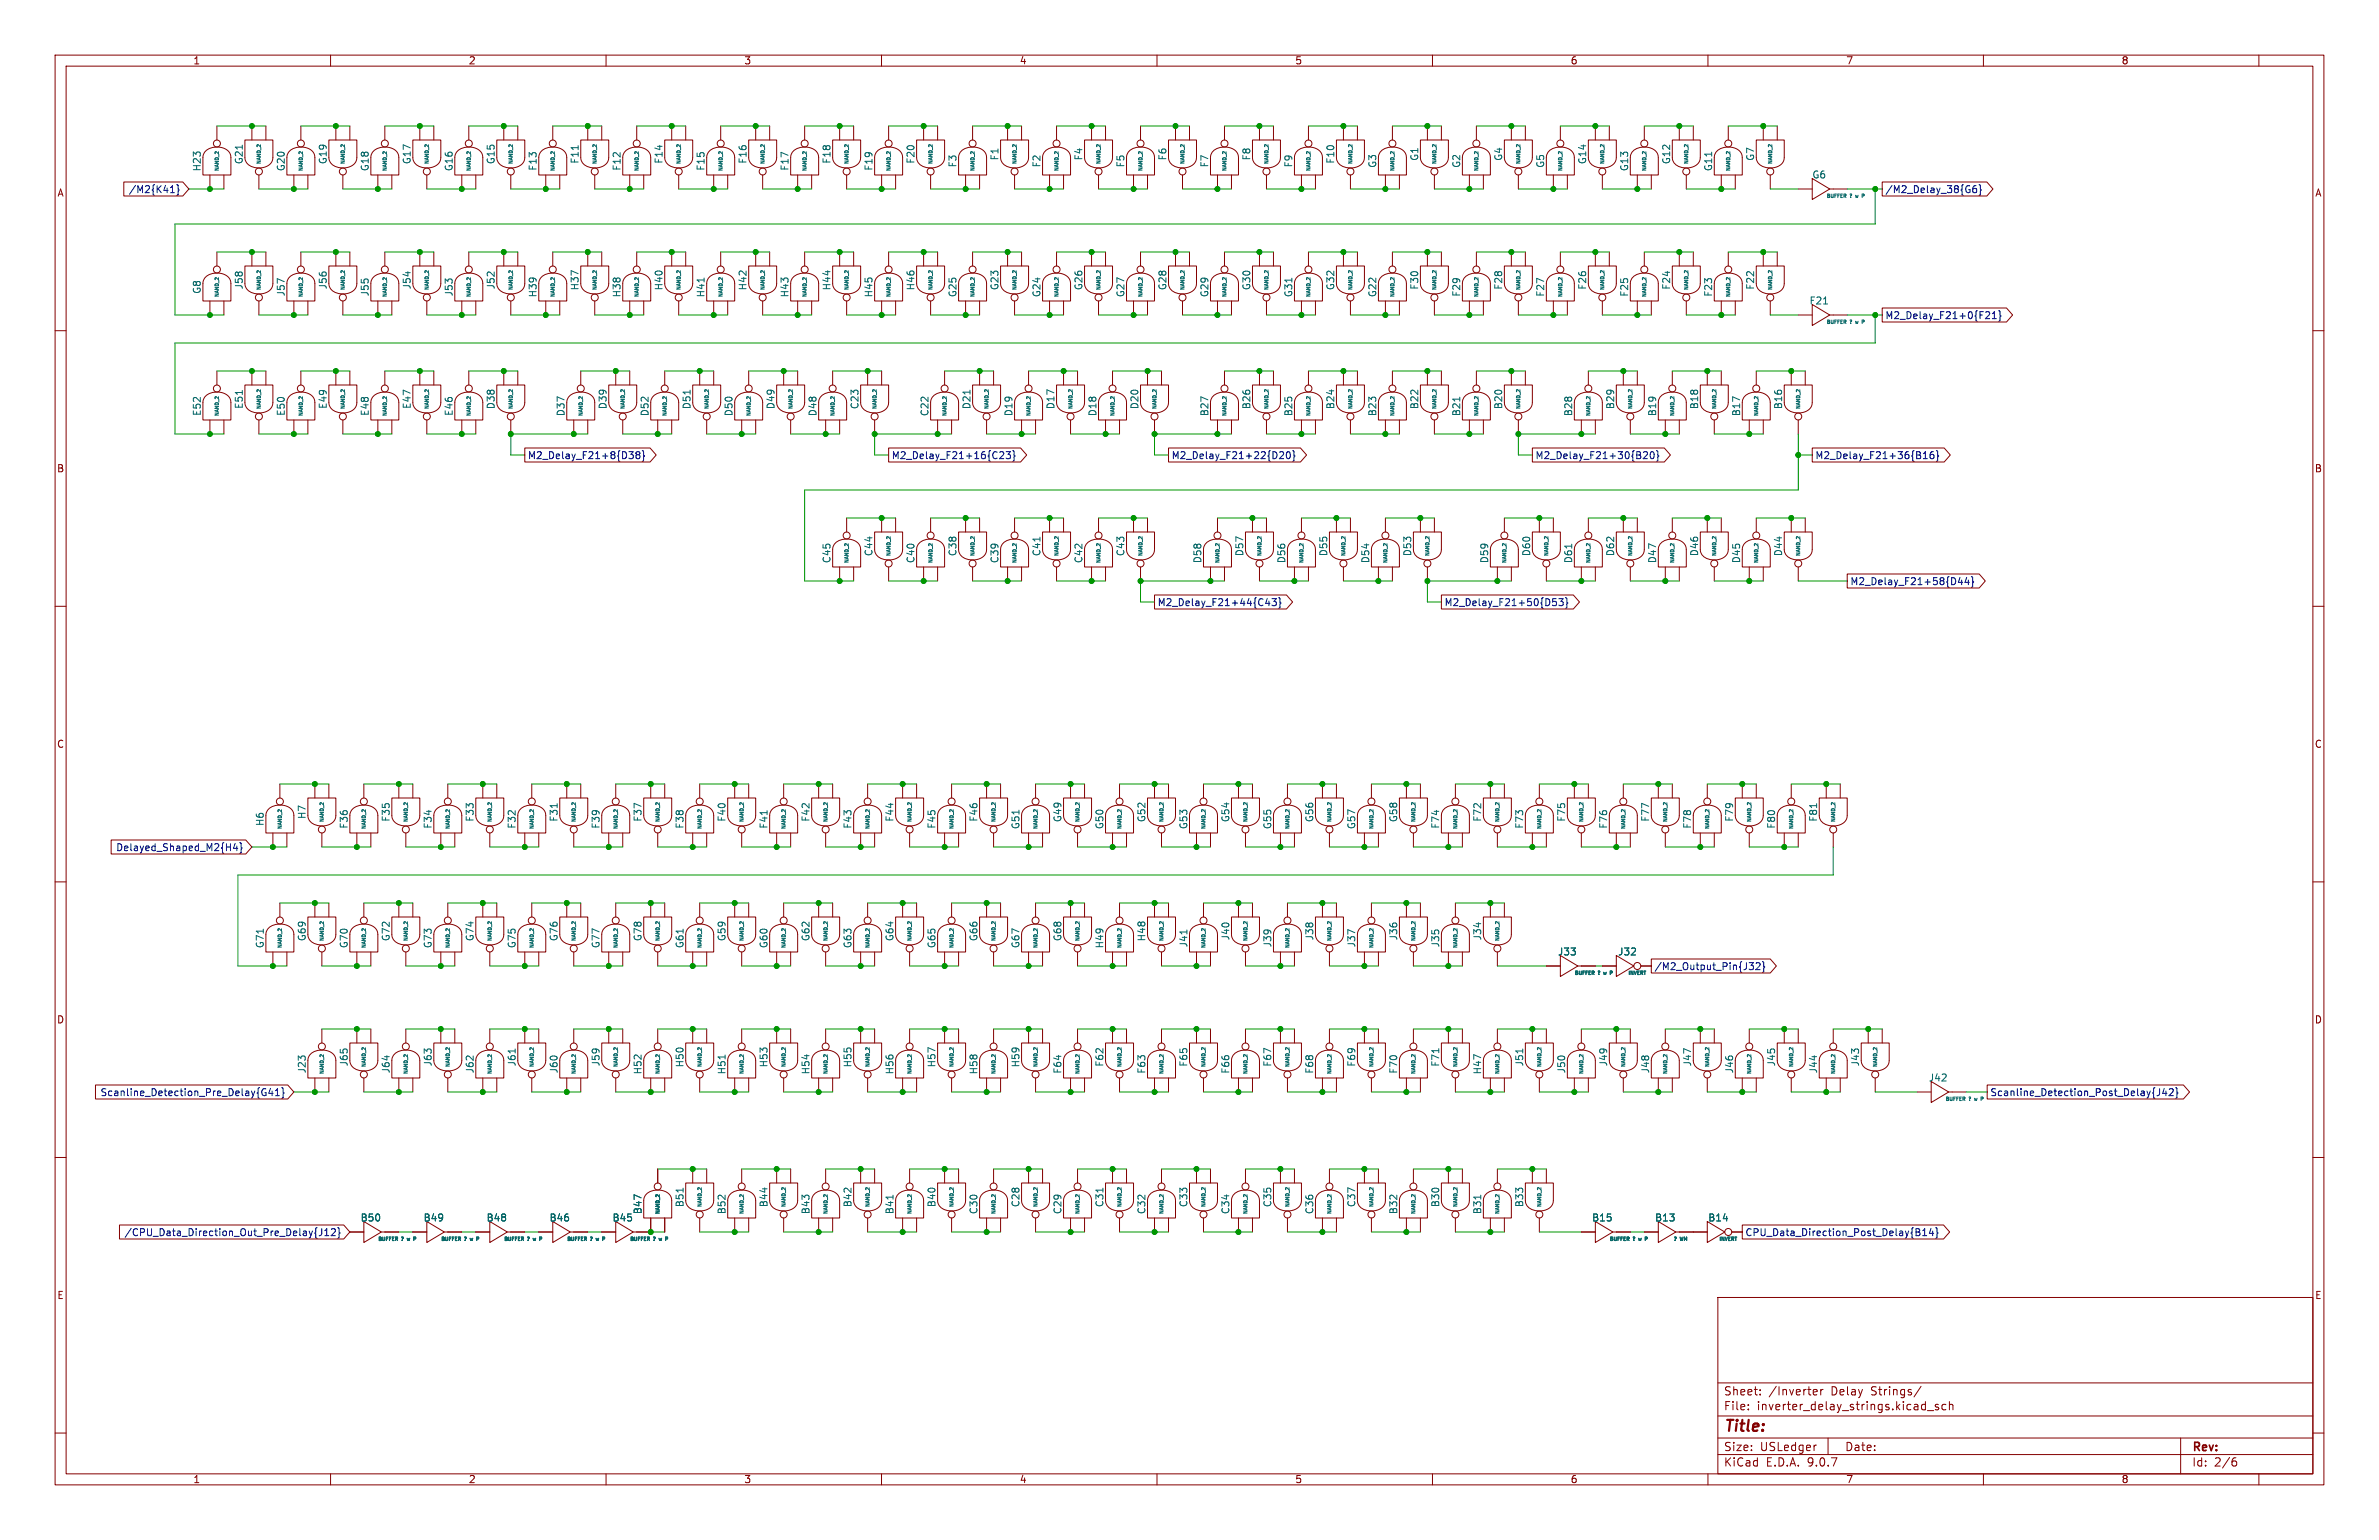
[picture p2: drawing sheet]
<svg xmlns="http://www.w3.org/2000/svg" width="432mm" height="279mm" viewBox="0 0 432 279" stroke-linecap="round" stroke-linejoin="round" font-family="sans-serif">
<defs><g id="words">
<text font-size="2.8" fill="#840000" x="312.8" y="260.3">Title:</text>
<g font-size="2.1" fill="#840000">
<text x="312.8" y="256.1">File:</text>
<text x="312.8" y="253.4">Sheet:</text>
<text x="318.9" y="256.1">inverter_delay_strings.kicad_sch</text>
<text x="321" y="253.4">/Inverter</text>
<text x="332.4" y="253.4">Delay</text>
<text x="339.8" y="253.4">Strings/</text>
<text x="312.8" y="263.5">Size:</text>
<text x="319.5" y="263.5">USLedger</text>
<text x="334.8" y="263.5">Date:</text>
<text x="397.8" y="263.7">Rev:</text>
<text x="312.8" y="266.3">KiCad</text>
<text x="320.5" y="266.3">E.D.A.</text>
<text x="328.1" y="266.3">9.0.7</text>
<text x="397.8" y="266.3">Id:</text>
<text x="401.9" y="266.3">2/6</text>
</g>
<g font-size="1.8" fill="#840000">
<text x="35" y="11.9">1</text>
<text x="85" y="11.9">2</text>
<text x="135" y="11.9">3</text>
<text x="185" y="11.9">4</text>
<text x="235" y="11.9">5</text>
<text x="285" y="11.9">6</text>
<text x="335" y="11.9">7</text>
<text x="385" y="11.9">8</text>
<text x="10.3" y="35.9">A</text>
<text x="420.1" y="35.9">A</text>
<text x="10.3" y="85.9">B</text>
<text x="420.1" y="85.9">B</text>
<text x="10.3" y="135.9">C</text>
<text x="420.1" y="135.9">C</text>
<text x="10.3" y="185.9">D</text>
<text x="420.1" y="185.9">D</text>
<text x="10.3" y="235.9">E</text>
<text x="420.1" y="235.9">E</text>
<text x="35" y="269.3">1</text>
<text x="85" y="269.3">2</text>
<text x="135" y="269.3">3</text>
<text x="185" y="269.3">4</text>
<text x="235" y="269.3">5</text>
<text x="285" y="269.3">6</text>
<text x="335" y="269.3">7</text>
<text x="385" y="269.3">8</text>
</g>
<g font-size="1.8" fill="#006464">
<text x="44.3" y="29.9" transform="rotate(-90 44.3 29.9)">G21</text>
<text x="59.5" y="29.9" transform="rotate(-90 59.5 29.9)">G19</text>
<text x="74.7" y="29.9" transform="rotate(-90 74.7 29.9)">G17</text>
<text x="90" y="29.9" transform="rotate(-90 90 29.9)">G15</text>
<text x="105.2" y="29.8" transform="rotate(-90 105.2 29.8)">F11</text>
<text x="120.5" y="29.8" transform="rotate(-90 120.5 29.8)">F14</text>
<text x="135.7" y="29.8" transform="rotate(-90 135.7 29.8)">F16</text>
<text x="150.9" y="29.8" transform="rotate(-90 150.9 29.8)">F18</text>
<text x="166.2" y="29.8" transform="rotate(-90 166.2 29.8)">F20</text>
<text x="181.4" y="29.2" transform="rotate(-90 181.4 29.2)">F1</text>
<text x="196.7" y="29.2" transform="rotate(-90 196.7 29.2)">F4</text>
<text x="211.9" y="29.2" transform="rotate(-90 211.9 29.2)">F6</text>
<text x="227.1" y="29.2" transform="rotate(-90 227.1 29.2)">F8</text>
<text x="242.4" y="29.8" transform="rotate(-90 242.4 29.8)">F10</text>
<text x="257.6" y="29.3" transform="rotate(-90 257.6 29.3)">G1</text>
<text x="272.9" y="29.3" transform="rotate(-90 272.9 29.3)">G4</text>
<text x="288.1" y="29.9" transform="rotate(-90 288.1 29.9)">G14</text>
<text x="303.3" y="29.9" transform="rotate(-90 303.3 29.9)">G12</text>
<text x="318.6" y="29.3" transform="rotate(-90 318.6 29.3)">G7</text>
<text x="36.6" y="31.2" transform="rotate(-90 36.6 31.2)">H23</text>
<text x="51.9" y="31.2" transform="rotate(-90 51.9 31.2)">G20</text>
<text x="67.1" y="31.2" transform="rotate(-90 67.1 31.2)">G18</text>
<text x="82.4" y="31.2" transform="rotate(-90 82.4 31.2)">G16</text>
<text x="97.6" y="31.1" transform="rotate(-90 97.6 31.1)">F13</text>
<text x="112.8" y="31.1" transform="rotate(-90 112.8 31.1)">F12</text>
<text x="128.1" y="31.1" transform="rotate(-90 128.1 31.1)">F15</text>
<text x="143.3" y="31.1" transform="rotate(-90 143.3 31.1)">F17</text>
<text x="158.6" y="31.1" transform="rotate(-90 158.6 31.1)">F19</text>
<text x="173.8" y="30.5" transform="rotate(-90 173.8 30.5)">F3</text>
<text x="189" y="30.5" transform="rotate(-90 189 30.5)">F2</text>
<text x="204.3" y="30.5" transform="rotate(-90 204.3 30.5)">F5</text>
<text x="219.5" y="30.5" transform="rotate(-90 219.5 30.5)">F7</text>
<text x="234.8" y="30.5" transform="rotate(-90 234.8 30.5)">F9</text>
<text x="250" y="30.6" transform="rotate(-90 250 30.6)">G3</text>
<text x="265.2" y="30.6" transform="rotate(-90 265.2 30.6)">G2</text>
<text x="280.5" y="30.6" transform="rotate(-90 280.5 30.6)">G5</text>
<text x="295.7" y="31.2" transform="rotate(-90 295.7 31.2)">G13</text>
<text x="311" y="31.2" transform="rotate(-90 311 31.2)">G11</text>
<text x="328.9" y="32.6">G6</text>
<text x="36.6" y="53.4" transform="rotate(-90 36.6 53.4)">G8</text>
<text x="44.3" y="52.6" transform="rotate(-90 44.3 52.6)">J58</text>
<text x="51.9" y="53.9" transform="rotate(-90 51.9 53.9)">J57</text>
<text x="59.5" y="52.6" transform="rotate(-90 59.5 52.6)">J56</text>
<text x="67.1" y="53.9" transform="rotate(-90 67.1 53.9)">J55</text>
<text x="74.7" y="52.6" transform="rotate(-90 74.7 52.6)">J54</text>
<text x="82.4" y="53.9" transform="rotate(-90 82.4 53.9)">J53</text>
<text x="90" y="52.6" transform="rotate(-90 90 52.6)">J52</text>
<text x="105.2" y="52.8" transform="rotate(-90 105.2 52.8)">H37</text>
<text x="120.5" y="52.8" transform="rotate(-90 120.5 52.8)">H40</text>
<text x="135.7" y="52.8" transform="rotate(-90 135.7 52.8)">H42</text>
<text x="150.9" y="52.8" transform="rotate(-90 150.9 52.8)">H44</text>
<text x="166.2" y="52.8" transform="rotate(-90 166.2 52.8)">H46</text>
<text x="181.4" y="52.7" transform="rotate(-90 181.4 52.7)">G23</text>
<text x="196.7" y="52.7" transform="rotate(-90 196.7 52.7)">G26</text>
<text x="211.9" y="52.7" transform="rotate(-90 211.9 52.7)">G28</text>
<text x="227.1" y="52.7" transform="rotate(-90 227.1 52.7)">G30</text>
<text x="242.4" y="52.7" transform="rotate(-90 242.4 52.7)">G32</text>
<text x="257.6" y="52.7" transform="rotate(-90 257.6 52.7)">F30</text>
<text x="265.2" y="53.9" transform="rotate(-90 265.2 53.9)">F29</text>
<text x="272.9" y="52.7" transform="rotate(-90 272.9 52.7)">F28</text>
<text x="280.5" y="53.9" transform="rotate(-90 280.5 53.9)">F27</text>
<text x="288.1" y="52.7" transform="rotate(-90 288.1 52.7)">F26</text>
<text x="295.7" y="53.9" transform="rotate(-90 295.7 53.9)">F25</text>
<text x="303.3" y="52.7" transform="rotate(-90 303.3 52.7)">F24</text>
<text x="311" y="53.9" transform="rotate(-90 311 53.9)">F23</text>
<text x="318.6" y="52.7" transform="rotate(-90 318.6 52.7)">F22</text>
<text x="97.6" y="54" transform="rotate(-90 97.6 54)">H39</text>
<text x="112.8" y="54" transform="rotate(-90 112.8 54)">H38</text>
<text x="128.1" y="54" transform="rotate(-90 128.1 54)">H41</text>
<text x="143.3" y="54" transform="rotate(-90 143.3 54)">H43</text>
<text x="158.6" y="54" transform="rotate(-90 158.6 54)">H45</text>
<text x="173.8" y="54" transform="rotate(-90 173.8 54)">G25</text>
<text x="189" y="54" transform="rotate(-90 189 54)">G24</text>
<text x="204.3" y="54" transform="rotate(-90 204.3 54)">G27</text>
<text x="219.5" y="54" transform="rotate(-90 219.5 54)">G29</text>
<text x="234.8" y="54" transform="rotate(-90 234.8 54)">G31</text>
<text x="250" y="54" transform="rotate(-90 250 54)">G22</text>
<text x="328.3" y="55.4">F21</text>
<text x="36.6" y="75.5" transform="rotate(-90 36.6 75.5)">E52</text>
<text x="44.3" y="74.3" transform="rotate(-90 44.3 74.3)">E51</text>
<text x="51.9" y="75.5" transform="rotate(-90 51.9 75.5)">E50</text>
<text x="59.5" y="74.3" transform="rotate(-90 59.5 74.3)">E49</text>
<text x="67.1" y="75.5" transform="rotate(-90 67.1 75.5)">E48</text>
<text x="74.7" y="74.3" transform="rotate(-90 74.7 74.3)">E47</text>
<text x="82.4" y="75.5" transform="rotate(-90 82.4 75.5)">E46</text>
<text x="90" y="74.3" transform="rotate(-90 90 74.3)">D38</text>
<text x="102.7" y="75.6" transform="rotate(-90 102.7 75.6)">D37</text>
<text x="110.3" y="74.3" transform="rotate(-90 110.3 74.3)">D39</text>
<text x="117.9" y="75.6" transform="rotate(-90 117.9 75.6)">D52</text>
<text x="125.5" y="74.3" transform="rotate(-90 125.5 74.3)">D51</text>
<text x="133.2" y="75.6" transform="rotate(-90 133.2 75.6)">D50</text>
<text x="140.8" y="74.3" transform="rotate(-90 140.8 74.3)">D49</text>
<text x="148.4" y="75.6" transform="rotate(-90 148.4 75.6)">D48</text>
<text x="156" y="74.3" transform="rotate(-90 156 74.3)">C23</text>
<text x="168.7" y="75.6" transform="rotate(-90 168.7 75.6)">C22</text>
<text x="176.3" y="74.3" transform="rotate(-90 176.3 74.3)">D21</text>
<text x="184" y="75.6" transform="rotate(-90 184 75.6)">D19</text>
<text x="191.6" y="74.3" transform="rotate(-90 191.6 74.3)">D17</text>
<text x="199.2" y="75.6" transform="rotate(-90 199.2 75.6)">D18</text>
<text x="206.8" y="74.3" transform="rotate(-90 206.8 74.3)">D20</text>
<text x="219.5" y="75.6" transform="rotate(-90 219.5 75.6)">B27</text>
<text x="227.1" y="74.3" transform="rotate(-90 227.1 74.3)">B26</text>
<text x="234.8" y="75.6" transform="rotate(-90 234.8 75.6)">B25</text>
<text x="242.4" y="74.3" transform="rotate(-90 242.4 74.3)">B24</text>
<text x="250" y="75.6" transform="rotate(-90 250 75.6)">B23</text>
<text x="257.6" y="74.3" transform="rotate(-90 257.6 74.3)">B22</text>
<text x="265.2" y="75.6" transform="rotate(-90 265.2 75.6)">B21</text>
<text x="272.9" y="74.3" transform="rotate(-90 272.9 74.3)">B20</text>
<text x="285.6" y="75.6" transform="rotate(-90 285.6 75.6)">B28</text>
<text x="293.2" y="74.3" transform="rotate(-90 293.2 74.3)">B29</text>
<text x="300.8" y="75.6" transform="rotate(-90 300.8 75.6)">B19</text>
<text x="308.4" y="74.3" transform="rotate(-90 308.4 74.3)">B18</text>
<text x="316" y="75.6" transform="rotate(-90 316 75.6)">B17</text>
<text x="323.7" y="74.3" transform="rotate(-90 323.7 74.3)">B16</text>
<text x="158.6" y="101" transform="rotate(-90 158.6 101)">C44</text>
<text x="173.8" y="101" transform="rotate(-90 173.8 101)">C38</text>
<text x="189" y="101" transform="rotate(-90 189 101)">C41</text>
<text x="204.3" y="101" transform="rotate(-90 204.3 101)">C43</text>
<text x="225.9" y="101" transform="rotate(-90 225.9 101)">D57</text>
<text x="241.1" y="101" transform="rotate(-90 241.1 101)">D55</text>
<text x="256.4" y="101" transform="rotate(-90 256.4 101)">D53</text>
<text x="277.9" y="101" transform="rotate(-90 277.9 101)">D60</text>
<text x="293.2" y="101" transform="rotate(-90 293.2 101)">D62</text>
<text x="308.4" y="101" transform="rotate(-90 308.4 101)">D46</text>
<text x="323.7" y="101" transform="rotate(-90 323.7 101)">D44</text>
<text x="150.9" y="102.3" transform="rotate(-90 150.9 102.3)">C45</text>
<text x="166.2" y="102.3" transform="rotate(-90 166.2 102.3)">C40</text>
<text x="181.4" y="102.3" transform="rotate(-90 181.4 102.3)">C39</text>
<text x="196.7" y="102.3" transform="rotate(-90 196.7 102.3)">C42</text>
<text x="218.3" y="102.3" transform="rotate(-90 218.3 102.3)">D58</text>
<text x="233.5" y="102.3" transform="rotate(-90 233.5 102.3)">D56</text>
<text x="248.7" y="102.3" transform="rotate(-90 248.7 102.3)">D54</text>
<text x="270.3" y="102.3" transform="rotate(-90 270.3 102.3)">D59</text>
<text x="285.6" y="102.3" transform="rotate(-90 285.6 102.3)">D61</text>
<text x="300.8" y="102.3" transform="rotate(-90 300.8 102.3)">D47</text>
<text x="316" y="102.3" transform="rotate(-90 316 102.3)">D45</text>
<text x="48.1" y="150" transform="rotate(-90 48.1 150)">H6</text>
<text x="55.7" y="148.7" transform="rotate(-90 55.7 148.7)">H7</text>
<text x="70.9" y="149.2" transform="rotate(-90 70.9 149.2)">F35</text>
<text x="86.2" y="149.2" transform="rotate(-90 86.2 149.2)">F33</text>
<text x="101.4" y="149.2" transform="rotate(-90 101.4 149.2)">F31</text>
<text x="116.7" y="149.2" transform="rotate(-90 116.7 149.2)">F37</text>
<text x="131.9" y="149.2" transform="rotate(-90 131.9 149.2)">F40</text>
<text x="147.1" y="149.2" transform="rotate(-90 147.1 149.2)">F42</text>
<text x="162.4" y="149.2" transform="rotate(-90 162.4 149.2)">F44</text>
<text x="177.6" y="149.2" transform="rotate(-90 177.6 149.2)">F46</text>
<text x="192.9" y="149.3" transform="rotate(-90 192.9 149.3)">G49</text>
<text x="208.1" y="149.3" transform="rotate(-90 208.1 149.3)">G52</text>
<text x="223.3" y="149.3" transform="rotate(-90 223.3 149.3)">G54</text>
<text x="238.6" y="149.3" transform="rotate(-90 238.6 149.3)">G56</text>
<text x="253.8" y="149.3" transform="rotate(-90 253.8 149.3)">G58</text>
<text x="269.1" y="149.2" transform="rotate(-90 269.1 149.2)">F72</text>
<text x="284.3" y="149.2" transform="rotate(-90 284.3 149.2)">F75</text>
<text x="299.5" y="149.2" transform="rotate(-90 299.5 149.2)">F77</text>
<text x="314.8" y="149.2" transform="rotate(-90 314.8 149.2)">F79</text>
<text x="330" y="149.2" transform="rotate(-90 330 149.2)">F81</text>
<text x="63.3" y="150.4" transform="rotate(-90 63.3 150.4)">F36</text>
<text x="78.6" y="150.4" transform="rotate(-90 78.6 150.4)">F34</text>
<text x="93.8" y="150.4" transform="rotate(-90 93.8 150.4)">F32</text>
<text x="109" y="150.4" transform="rotate(-90 109 150.4)">F39</text>
<text x="124.3" y="150.4" transform="rotate(-90 124.3 150.4)">F38</text>
<text x="139.5" y="150.4" transform="rotate(-90 139.5 150.4)">F41</text>
<text x="154.8" y="150.4" transform="rotate(-90 154.8 150.4)">F43</text>
<text x="170" y="150.4" transform="rotate(-90 170 150.4)">F45</text>
<text x="185.2" y="150.5" transform="rotate(-90 185.2 150.5)">G51</text>
<text x="200.5" y="150.5" transform="rotate(-90 200.5 150.5)">G50</text>
<text x="215.7" y="150.5" transform="rotate(-90 215.7 150.5)">G53</text>
<text x="231" y="150.5" transform="rotate(-90 231 150.5)">G55</text>
<text x="246.2" y="150.5" transform="rotate(-90 246.2 150.5)">G57</text>
<text x="261.4" y="150.4" transform="rotate(-90 261.4 150.4)">F74</text>
<text x="276.7" y="150.4" transform="rotate(-90 276.7 150.4)">F73</text>
<text x="291.9" y="150.4" transform="rotate(-90 291.9 150.4)">F76</text>
<text x="307.2" y="150.4" transform="rotate(-90 307.2 150.4)">F78</text>
<text x="322.4" y="150.4" transform="rotate(-90 322.4 150.4)">F80</text>
<text x="48.1" y="172.1" transform="rotate(-90 48.1 172.1)">G71</text>
<text x="55.7" y="170.9" transform="rotate(-90 55.7 170.9)">G69</text>
<text x="63.3" y="172.1" transform="rotate(-90 63.3 172.1)">G70</text>
<text x="70.9" y="170.9" transform="rotate(-90 70.9 170.9)">G72</text>
<text x="78.6" y="172.1" transform="rotate(-90 78.6 172.1)">G73</text>
<text x="86.2" y="170.9" transform="rotate(-90 86.2 170.9)">G74</text>
<text x="93.8" y="172.1" transform="rotate(-90 93.8 172.1)">G75</text>
<text x="101.4" y="170.9" transform="rotate(-90 101.4 170.9)">G76</text>
<text x="109" y="172.1" transform="rotate(-90 109 172.1)">G77</text>
<text x="116.7" y="170.9" transform="rotate(-90 116.7 170.9)">G78</text>
<text x="124.3" y="172.1" transform="rotate(-90 124.3 172.1)">G61</text>
<text x="131.9" y="170.9" transform="rotate(-90 131.9 170.9)">G59</text>
<text x="139.5" y="172.1" transform="rotate(-90 139.5 172.1)">G60</text>
<text x="147.1" y="170.9" transform="rotate(-90 147.1 170.9)">G62</text>
<text x="154.8" y="172.1" transform="rotate(-90 154.8 172.1)">G63</text>
<text x="162.4" y="170.9" transform="rotate(-90 162.4 170.9)">G64</text>
<text x="170" y="172.1" transform="rotate(-90 170 172.1)">G65</text>
<text x="177.6" y="170.9" transform="rotate(-90 177.6 170.9)">G66</text>
<text x="185.2" y="172.1" transform="rotate(-90 185.2 172.1)">G67</text>
<text x="192.9" y="170.9" transform="rotate(-90 192.9 170.9)">G68</text>
<text x="200.5" y="172.2" transform="rotate(-90 200.5 172.2)">H49</text>
<text x="208.1" y="170.9" transform="rotate(-90 208.1 170.9)">H48</text>
<text x="215.7" y="172" transform="rotate(-90 215.7 172)">J41</text>
<text x="223.3" y="170.7" transform="rotate(-90 223.3 170.7)">J40</text>
<text x="231" y="172" transform="rotate(-90 231 172)">J39</text>
<text x="238.6" y="170.7" transform="rotate(-90 238.6 170.7)">J38</text>
<text x="246.2" y="172" transform="rotate(-90 246.2 172)">J37</text>
<text x="253.8" y="170.7" transform="rotate(-90 253.8 170.7)">J36</text>
<text x="261.4" y="172" transform="rotate(-90 261.4 172)">J35</text>
<text x="269.1" y="170.7" transform="rotate(-90 269.1 170.7)">J34</text>
<text x="282.7" y="173.5">J33</text>
<text x="293.6" y="173.5">J32</text>
<text x="55.7" y="194.8" transform="rotate(-90 55.7 194.8)">J23</text>
<text x="63.3" y="193.6" transform="rotate(-90 63.3 193.6)">J65</text>
<text x="70.9" y="194.8" transform="rotate(-90 70.9 194.8)">J64</text>
<text x="78.6" y="193.6" transform="rotate(-90 78.6 193.6)">J63</text>
<text x="86.2" y="194.8" transform="rotate(-90 86.2 194.8)">J62</text>
<text x="93.8" y="193.6" transform="rotate(-90 93.8 193.6)">J61</text>
<text x="101.4" y="194.8" transform="rotate(-90 101.4 194.8)">J60</text>
<text x="109" y="193.6" transform="rotate(-90 109 193.6)">J59</text>
<text x="116.7" y="195" transform="rotate(-90 116.7 195)">H52</text>
<text x="124.3" y="193.7" transform="rotate(-90 124.3 193.7)">H50</text>
<text x="131.9" y="195" transform="rotate(-90 131.9 195)">H51</text>
<text x="139.5" y="193.7" transform="rotate(-90 139.5 193.7)">H53</text>
<text x="147.1" y="195" transform="rotate(-90 147.1 195)">H54</text>
<text x="154.8" y="193.7" transform="rotate(-90 154.8 193.7)">H55</text>
<text x="162.4" y="195" transform="rotate(-90 162.4 195)">H56</text>
<text x="170" y="193.7" transform="rotate(-90 170 193.7)">H57</text>
<text x="177.6" y="195" transform="rotate(-90 177.6 195)">H58</text>
<text x="185.2" y="193.7" transform="rotate(-90 185.2 193.7)">H59</text>
<text x="192.9" y="194.9" transform="rotate(-90 192.9 194.9)">F64</text>
<text x="200.5" y="193.6" transform="rotate(-90 200.5 193.6)">F62</text>
<text x="208.1" y="194.9" transform="rotate(-90 208.1 194.9)">F63</text>
<text x="215.7" y="193.6" transform="rotate(-90 215.7 193.6)">F65</text>
<text x="223.3" y="194.9" transform="rotate(-90 223.3 194.9)">F66</text>
<text x="231" y="193.6" transform="rotate(-90 231 193.6)">F67</text>
<text x="238.6" y="194.9" transform="rotate(-90 238.6 194.9)">F68</text>
<text x="246.2" y="193.6" transform="rotate(-90 246.2 193.6)">F69</text>
<text x="253.8" y="194.9" transform="rotate(-90 253.8 194.9)">F70</text>
<text x="261.4" y="193.6" transform="rotate(-90 261.4 193.6)">F71</text>
<text x="269.1" y="195" transform="rotate(-90 269.1 195)">H47</text>
<text x="276.7" y="193.6" transform="rotate(-90 276.7 193.6)">J51</text>
<text x="284.3" y="194.8" transform="rotate(-90 284.3 194.8)">J50</text>
<text x="291.9" y="193.6" transform="rotate(-90 291.9 193.6)">J49</text>
<text x="299.5" y="194.8" transform="rotate(-90 299.5 194.8)">J48</text>
<text x="307.2" y="193.6" transform="rotate(-90 307.2 193.6)">J47</text>
<text x="314.8" y="194.8" transform="rotate(-90 314.8 194.8)">J46</text>
<text x="322.4" y="193.6" transform="rotate(-90 322.4 193.6)">J45</text>
<text x="330" y="194.8" transform="rotate(-90 330 194.8)">J44</text>
<text x="337.6" y="193.6" transform="rotate(-90 337.6 193.6)">J43</text>
<text x="350" y="196.4">J42</text>
<text x="65.4" y="221.8">B50</text>
<text x="76.8" y="221.8">B49</text>
<text x="88.2" y="221.8">B48</text>
<text x="99.7" y="221.8">B46</text>
<text x="111.1" y="221.8">B45</text>
<text x="116.7" y="220.4" transform="rotate(-90 116.7 220.4)">B47</text>
<text x="124.3" y="219.1" transform="rotate(-90 124.3 219.1)">B51</text>
<text x="131.9" y="220.4" transform="rotate(-90 131.9 220.4)">B52</text>
<text x="139.5" y="219.1" transform="rotate(-90 139.5 219.1)">B44</text>
<text x="147.1" y="220.4" transform="rotate(-90 147.1 220.4)">B43</text>
<text x="154.8" y="219.1" transform="rotate(-90 154.8 219.1)">B42</text>
<text x="162.4" y="220.4" transform="rotate(-90 162.4 220.4)">B41</text>
<text x="170" y="219.1" transform="rotate(-90 170 219.1)">B40</text>
<text x="177.6" y="220.4" transform="rotate(-90 177.6 220.4)">C30</text>
<text x="185.2" y="219.1" transform="rotate(-90 185.2 219.1)">C28</text>
<text x="192.9" y="220.4" transform="rotate(-90 192.9 220.4)">C29</text>
<text x="200.5" y="219.1" transform="rotate(-90 200.5 219.1)">C31</text>
<text x="208.1" y="220.4" transform="rotate(-90 208.1 220.4)">C32</text>
<text x="215.7" y="219.1" transform="rotate(-90 215.7 219.1)">C33</text>
<text x="223.3" y="220.4" transform="rotate(-90 223.3 220.4)">C34</text>
<text x="231" y="219.1" transform="rotate(-90 231 219.1)">C35</text>
<text x="238.6" y="220.4" transform="rotate(-90 238.6 220.4)">C36</text>
<text x="246.2" y="219.1" transform="rotate(-90 246.2 219.1)">C37</text>
<text x="253.8" y="220.4" transform="rotate(-90 253.8 220.4)">B32</text>
<text x="261.4" y="219.1" transform="rotate(-90 261.4 219.1)">B30</text>
<text x="269.1" y="220.4" transform="rotate(-90 269.1 220.4)">B31</text>
<text x="276.7" y="219.1" transform="rotate(-90 276.7 219.1)">B33</text>
<text x="288.9" y="221.8">B15</text>
<text x="300.3" y="221.8">B13</text>
<text x="310" y="221.8">B14</text>
</g>
<g font-size="1.8" fill="#000084">
<text x="23.3" y="35.2">/M2{K41}</text>
<text x="342.1" y="35.3">/M2_Delay_38{G6}</text>
<text x="342.1" y="58.1">M2_Delay_F21+0{F21}</text>
<text x="95.7" y="83.5">M2_Delay_F21+8{D38}</text>
<text x="161.8" y="83.5">M2_Delay_F21+16{C23}</text>
<text x="212.6" y="83.5">M2_Delay_F21+22{D20}</text>
<text x="278.6" y="83.5">M2_Delay_F21+30{B20}</text>
<text x="329.4" y="83.5">M2_Delay_F21+36{B16}</text>
<text x="335.8" y="106.4">M2_Delay_F21+58{D44}</text>
<text x="210" y="110.2">M2_Delay_F21+44{C43}</text>
<text x="262.1" y="110.2">M2_Delay_F21+50{D53}</text>
<text x="21" y="154.6">Delayed_Shaped_M2{H4}</text>
<text x="300.2" y="176.2">/M2_Output_Pin{J32}</text>
<text x="18.1" y="199.1">Scanline_Detection_Pre_Delay{G41}</text>
<text x="361.2" y="199.1">Scanline_Detection_Post_Delay{J42}</text>
<text x="22.5" y="224.5">/CPU_Data_Direction_Out_Pre_Delay{J12}</text>
<text x="316.7" y="224.5">CPU_Data_Direction_Post_Delay{B14}</text>
</g>
<g font-size=".9" fill="#006464">
<text x="47.5" y="29.9" transform="rotate(-90 47.5 29.9)">NAND_2</text>
<text x="62.8" y="29.9" transform="rotate(-90 62.8 29.9)">NAND_2</text>
<text x="78" y="29.9" transform="rotate(-90 78 29.9)">NAND_2</text>
<text x="93.3" y="29.9" transform="rotate(-90 93.3 29.9)">NAND_2</text>
<text x="108.5" y="29.9" transform="rotate(-90 108.5 29.9)">NAND_2</text>
<text x="123.7" y="29.9" transform="rotate(-90 123.7 29.9)">NAND_2</text>
<text x="139" y="29.9" transform="rotate(-90 139 29.9)">NAND_2</text>
<text x="154.2" y="29.9" transform="rotate(-90 154.2 29.9)">NAND_2</text>
<text x="169.5" y="29.9" transform="rotate(-90 169.5 29.9)">NAND_2</text>
<text x="184.7" y="29.9" transform="rotate(-90 184.7 29.9)">NAND_2</text>
<text x="199.9" y="29.9" transform="rotate(-90 199.9 29.9)">NAND_2</text>
<text x="215.2" y="29.9" transform="rotate(-90 215.2 29.9)">NAND_2</text>
<text x="230.4" y="29.9" transform="rotate(-90 230.4 29.9)">NAND_2</text>
<text x="245.7" y="29.9" transform="rotate(-90 245.7 29.9)">NAND_2</text>
<text x="260.9" y="29.9" transform="rotate(-90 260.9 29.9)">NAND_2</text>
<text x="276.1" y="29.9" transform="rotate(-90 276.1 29.9)">NAND_2</text>
<text x="291.4" y="29.9" transform="rotate(-90 291.4 29.9)">NAND_2</text>
<text x="306.6" y="29.9" transform="rotate(-90 306.6 29.9)">NAND_2</text>
<text x="321.9" y="29.9" transform="rotate(-90 321.9 29.9)">NAND_2</text>
<text x="39.9" y="31.2" transform="rotate(-90 39.9 31.2)">NAND_2</text>
<text x="55.2" y="31.2" transform="rotate(-90 55.2 31.2)">NAND_2</text>
<text x="70.4" y="31.2" transform="rotate(-90 70.4 31.2)">NAND_2</text>
<text x="85.6" y="31.2" transform="rotate(-90 85.6 31.2)">NAND_2</text>
<text x="100.9" y="31.2" transform="rotate(-90 100.9 31.2)">NAND_2</text>
<text x="116.1" y="31.2" transform="rotate(-90 116.1 31.2)">NAND_2</text>
<text x="131.4" y="31.2" transform="rotate(-90 131.4 31.2)">NAND_2</text>
<text x="146.6" y="31.2" transform="rotate(-90 146.6 31.2)">NAND_2</text>
<text x="161.8" y="31.2" transform="rotate(-90 161.8 31.2)">NAND_2</text>
<text x="177.1" y="31.2" transform="rotate(-90 177.1 31.2)">NAND_2</text>
<text x="192.3" y="31.2" transform="rotate(-90 192.3 31.2)">NAND_2</text>
<text x="207.6" y="31.2" transform="rotate(-90 207.6 31.2)">NAND_2</text>
<text x="222.8" y="31.2" transform="rotate(-90 222.8 31.2)">NAND_2</text>
<text x="238" y="31.2" transform="rotate(-90 238 31.2)">NAND_2</text>
<text x="253.3" y="31.2" transform="rotate(-90 253.3 31.2)">NAND_2</text>
<text x="268.5" y="31.2" transform="rotate(-90 268.5 31.2)">NAND_2</text>
<text x="283.8" y="31.2" transform="rotate(-90 283.8 31.2)">NAND_2</text>
<text x="299" y="31.2" transform="rotate(-90 299 31.2)">NAND_2</text>
<text x="314.2" y="31.2" transform="rotate(-90 314.2 31.2)">NAND_2</text>
<text x="331.4" y="36.1">BUFFER</text>
<text x="335.8" y="36.1">?</text>
<text x="337.2" y="36.1">w</text>
<text x="47.5" y="52.8" transform="rotate(-90 47.5 52.8)">NAND_2</text>
<text x="62.8" y="52.8" transform="rotate(-90 62.8 52.8)">NAND_2</text>
<text x="78" y="52.8" transform="rotate(-90 78 52.8)">NAND_2</text>
<text x="93.3" y="52.8" transform="rotate(-90 93.3 52.8)">NAND_2</text>
<text x="108.5" y="52.8" transform="rotate(-90 108.5 52.8)">NAND_2</text>
<text x="123.7" y="52.8" transform="rotate(-90 123.7 52.8)">NAND_2</text>
<text x="139" y="52.8" transform="rotate(-90 139 52.8)">NAND_2</text>
<text x="154.2" y="52.8" transform="rotate(-90 154.2 52.8)">NAND_2</text>
<text x="169.5" y="52.8" transform="rotate(-90 169.5 52.8)">NAND_2</text>
<text x="184.7" y="52.8" transform="rotate(-90 184.7 52.8)">NAND_2</text>
<text x="199.9" y="52.8" transform="rotate(-90 199.9 52.8)">NAND_2</text>
<text x="215.2" y="52.8" transform="rotate(-90 215.2 52.8)">NAND_2</text>
<text x="230.4" y="52.8" transform="rotate(-90 230.4 52.8)">NAND_2</text>
<text x="245.7" y="52.8" transform="rotate(-90 245.7 52.8)">NAND_2</text>
<text x="260.9" y="52.8" transform="rotate(-90 260.9 52.8)">NAND_2</text>
<text x="276.1" y="52.8" transform="rotate(-90 276.1 52.8)">NAND_2</text>
<text x="291.4" y="52.8" transform="rotate(-90 291.4 52.8)">NAND_2</text>
<text x="306.6" y="52.8" transform="rotate(-90 306.6 52.8)">NAND_2</text>
<text x="321.9" y="52.8" transform="rotate(-90 321.9 52.8)">NAND_2</text>
<text x="39.9" y="54" transform="rotate(-90 39.9 54)">NAND_2</text>
<text x="55.2" y="54" transform="rotate(-90 55.2 54)">NAND_2</text>
<text x="70.4" y="54" transform="rotate(-90 70.4 54)">NAND_2</text>
<text x="85.6" y="54" transform="rotate(-90 85.6 54)">NAND_2</text>
<text x="100.9" y="54" transform="rotate(-90 100.9 54)">NAND_2</text>
<text x="116.1" y="54" transform="rotate(-90 116.1 54)">NAND_2</text>
<text x="131.4" y="54" transform="rotate(-90 131.4 54)">NAND_2</text>
<text x="146.6" y="54" transform="rotate(-90 146.6 54)">NAND_2</text>
<text x="161.8" y="54" transform="rotate(-90 161.8 54)">NAND_2</text>
<text x="177.1" y="54" transform="rotate(-90 177.1 54)">NAND_2</text>
<text x="192.3" y="54" transform="rotate(-90 192.3 54)">NAND_2</text>
<text x="207.6" y="54" transform="rotate(-90 207.6 54)">NAND_2</text>
<text x="222.8" y="54" transform="rotate(-90 222.8 54)">NAND_2</text>
<text x="238" y="54" transform="rotate(-90 238 54)">NAND_2</text>
<text x="253.3" y="54" transform="rotate(-90 253.3 54)">NAND_2</text>
<text x="268.5" y="54" transform="rotate(-90 268.5 54)">NAND_2</text>
<text x="283.8" y="54" transform="rotate(-90 283.8 54)">NAND_2</text>
<text x="299" y="54" transform="rotate(-90 299 54)">NAND_2</text>
<text x="314.2" y="54" transform="rotate(-90 314.2 54)">NAND_2</text>
<text x="331.4" y="59">BUFFER</text>
<text x="335.8" y="59">?</text>
<text x="337.2" y="59">w</text>
<text x="39.9" y="75.6" transform="rotate(-90 39.9 75.6)">NAND_2</text>
<text x="47.5" y="74.4" transform="rotate(-90 47.5 74.4)">NAND_2</text>
<text x="55.2" y="75.6" transform="rotate(-90 55.2 75.6)">NAND_2</text>
<text x="62.8" y="74.4" transform="rotate(-90 62.8 74.4)">NAND_2</text>
<text x="70.4" y="75.6" transform="rotate(-90 70.4 75.6)">NAND_2</text>
<text x="78" y="74.4" transform="rotate(-90 78 74.4)">NAND_2</text>
<text x="85.6" y="75.6" transform="rotate(-90 85.6 75.6)">NAND_2</text>
<text x="93.3" y="74.4" transform="rotate(-90 93.3 74.4)">NAND_2</text>
<text x="106" y="75.6" transform="rotate(-90 106 75.6)">NAND_2</text>
<text x="113.6" y="74.4" transform="rotate(-90 113.6 74.4)">NAND_2</text>
<text x="121.2" y="75.6" transform="rotate(-90 121.2 75.6)">NAND_2</text>
<text x="128.8" y="74.4" transform="rotate(-90 128.8 74.4)">NAND_2</text>
<text x="136.4" y="75.6" transform="rotate(-90 136.4 75.6)">NAND_2</text>
<text x="144.1" y="74.4" transform="rotate(-90 144.1 74.4)">NAND_2</text>
<text x="151.7" y="75.6" transform="rotate(-90 151.7 75.6)">NAND_2</text>
<text x="159.3" y="74.4" transform="rotate(-90 159.3 74.4)">NAND_2</text>
<text x="172" y="75.6" transform="rotate(-90 172 75.6)">NAND_2</text>
<text x="179.6" y="74.4" transform="rotate(-90 179.6 74.4)">NAND_2</text>
<text x="187.2" y="75.6" transform="rotate(-90 187.2 75.6)">NAND_2</text>
<text x="194.9" y="74.4" transform="rotate(-90 194.9 74.4)">NAND_2</text>
<text x="202.5" y="75.6" transform="rotate(-90 202.5 75.6)">NAND_2</text>
<text x="210.1" y="74.4" transform="rotate(-90 210.1 74.4)">NAND_2</text>
<text x="222.8" y="75.6" transform="rotate(-90 222.8 75.6)">NAND_2</text>
<text x="230.4" y="74.4" transform="rotate(-90 230.4 74.4)">NAND_2</text>
<text x="238" y="75.6" transform="rotate(-90 238 75.6)">NAND_2</text>
<text x="245.7" y="74.4" transform="rotate(-90 245.7 74.4)">NAND_2</text>
<text x="253.3" y="75.6" transform="rotate(-90 253.3 75.6)">NAND_2</text>
<text x="260.9" y="74.4" transform="rotate(-90 260.9 74.4)">NAND_2</text>
<text x="268.5" y="75.6" transform="rotate(-90 268.5 75.6)">NAND_2</text>
<text x="276.1" y="74.4" transform="rotate(-90 276.1 74.4)">NAND_2</text>
<text x="288.8" y="75.6" transform="rotate(-90 288.8 75.6)">NAND_2</text>
<text x="296.5" y="74.4" transform="rotate(-90 296.5 74.4)">NAND_2</text>
<text x="304.1" y="75.6" transform="rotate(-90 304.1 75.6)">NAND_2</text>
<text x="311.7" y="74.4" transform="rotate(-90 311.7 74.4)">NAND_2</text>
<text x="319.3" y="75.6" transform="rotate(-90 319.3 75.6)">NAND_2</text>
<text x="326.9" y="74.4" transform="rotate(-90 326.9 74.4)">NAND_2</text>
<text x="161.8" y="101" transform="rotate(-90 161.8 101)">NAND_2</text>
<text x="177.1" y="101" transform="rotate(-90 177.1 101)">NAND_2</text>
<text x="192.3" y="101" transform="rotate(-90 192.3 101)">NAND_2</text>
<text x="207.6" y="101" transform="rotate(-90 207.6 101)">NAND_2</text>
<text x="229.1" y="101" transform="rotate(-90 229.1 101)">NAND_2</text>
<text x="244.4" y="101" transform="rotate(-90 244.4 101)">NAND_2</text>
<text x="259.6" y="101" transform="rotate(-90 259.6 101)">NAND_2</text>
<text x="281.2" y="101" transform="rotate(-90 281.2 101)">NAND_2</text>
<text x="296.5" y="101" transform="rotate(-90 296.5 101)">NAND_2</text>
<text x="311.7" y="101" transform="rotate(-90 311.7 101)">NAND_2</text>
<text x="326.9" y="101" transform="rotate(-90 326.9 101)">NAND_2</text>
<text x="154.2" y="102.3" transform="rotate(-90 154.2 102.3)">NAND_2</text>
<text x="169.5" y="102.3" transform="rotate(-90 169.5 102.3)">NAND_2</text>
<text x="184.7" y="102.3" transform="rotate(-90 184.7 102.3)">NAND_2</text>
<text x="199.9" y="102.3" transform="rotate(-90 199.9 102.3)">NAND_2</text>
<text x="221.5" y="102.3" transform="rotate(-90 221.5 102.3)">NAND_2</text>
<text x="236.8" y="102.3" transform="rotate(-90 236.8 102.3)">NAND_2</text>
<text x="252" y="102.3" transform="rotate(-90 252 102.3)">NAND_2</text>
<text x="273.6" y="102.3" transform="rotate(-90 273.6 102.3)">NAND_2</text>
<text x="288.8" y="102.3" transform="rotate(-90 288.8 102.3)">NAND_2</text>
<text x="304.1" y="102.3" transform="rotate(-90 304.1 102.3)">NAND_2</text>
<text x="319.3" y="102.3" transform="rotate(-90 319.3 102.3)">NAND_2</text>
<text x="59" y="149.3" transform="rotate(-90 59 149.3)">NAND_2</text>
<text x="74.2" y="149.3" transform="rotate(-90 74.2 149.3)">NAND_2</text>
<text x="89.4" y="149.3" transform="rotate(-90 89.4 149.3)">NAND_2</text>
<text x="104.7" y="149.3" transform="rotate(-90 104.7 149.3)">NAND_2</text>
<text x="119.9" y="149.3" transform="rotate(-90 119.9 149.3)">NAND_2</text>
<text x="135.2" y="149.3" transform="rotate(-90 135.2 149.3)">NAND_2</text>
<text x="150.4" y="149.3" transform="rotate(-90 150.4 149.3)">NAND_2</text>
<text x="165.6" y="149.3" transform="rotate(-90 165.6 149.3)">NAND_2</text>
<text x="180.9" y="149.3" transform="rotate(-90 180.9 149.3)">NAND_2</text>
<text x="196.1" y="149.3" transform="rotate(-90 196.1 149.3)">NAND_2</text>
<text x="211.4" y="149.3" transform="rotate(-90 211.4 149.3)">NAND_2</text>
<text x="226.6" y="149.3" transform="rotate(-90 226.6 149.3)">NAND_2</text>
<text x="241.8" y="149.3" transform="rotate(-90 241.8 149.3)">NAND_2</text>
<text x="257.1" y="149.3" transform="rotate(-90 257.1 149.3)">NAND_2</text>
<text x="272.3" y="149.3" transform="rotate(-90 272.3 149.3)">NAND_2</text>
<text x="287.6" y="149.3" transform="rotate(-90 287.6 149.3)">NAND_2</text>
<text x="302.8" y="149.3" transform="rotate(-90 302.8 149.3)">NAND_2</text>
<text x="318" y="149.3" transform="rotate(-90 318 149.3)">NAND_2</text>
<text x="333.3" y="149.3" transform="rotate(-90 333.3 149.3)">NAND_2</text>
<text x="51.3" y="150.6" transform="rotate(-90 51.3 150.6)">NAND_2</text>
<text x="66.6" y="150.6" transform="rotate(-90 66.6 150.6)">NAND_2</text>
<text x="81.8" y="150.6" transform="rotate(-90 81.8 150.6)">NAND_2</text>
<text x="97.1" y="150.6" transform="rotate(-90 97.1 150.6)">NAND_2</text>
<text x="112.3" y="150.6" transform="rotate(-90 112.3 150.6)">NAND_2</text>
<text x="127.5" y="150.6" transform="rotate(-90 127.5 150.6)">NAND_2</text>
<text x="142.8" y="150.6" transform="rotate(-90 142.8 150.6)">NAND_2</text>
<text x="158" y="150.6" transform="rotate(-90 158 150.6)">NAND_2</text>
<text x="173.3" y="150.6" transform="rotate(-90 173.3 150.6)">NAND_2</text>
<text x="188.5" y="150.6" transform="rotate(-90 188.5 150.6)">NAND_2</text>
<text x="203.7" y="150.6" transform="rotate(-90 203.7 150.6)">NAND_2</text>
<text x="219" y="150.6" transform="rotate(-90 219 150.6)">NAND_2</text>
<text x="234.2" y="150.6" transform="rotate(-90 234.2 150.6)">NAND_2</text>
<text x="249.5" y="150.6" transform="rotate(-90 249.5 150.6)">NAND_2</text>
<text x="264.7" y="150.6" transform="rotate(-90 264.7 150.6)">NAND_2</text>
<text x="279.9" y="150.6" transform="rotate(-90 279.9 150.6)">NAND_2</text>
<text x="295.2" y="150.6" transform="rotate(-90 295.2 150.6)">NAND_2</text>
<text x="310.4" y="150.6" transform="rotate(-90 310.4 150.6)">NAND_2</text>
<text x="325.7" y="150.6" transform="rotate(-90 325.7 150.6)">NAND_2</text>
<text x="51.3" y="172.1" transform="rotate(-90 51.3 172.1)">NAND_2</text>
<text x="59" y="170.9" transform="rotate(-90 59 170.9)">NAND_2</text>
<text x="66.6" y="172.1" transform="rotate(-90 66.6 172.1)">NAND_2</text>
<text x="74.2" y="170.9" transform="rotate(-90 74.2 170.9)">NAND_2</text>
<text x="81.8" y="172.1" transform="rotate(-90 81.8 172.1)">NAND_2</text>
<text x="89.4" y="170.9" transform="rotate(-90 89.4 170.9)">NAND_2</text>
<text x="97.1" y="172.1" transform="rotate(-90 97.1 172.1)">NAND_2</text>
<text x="104.7" y="170.9" transform="rotate(-90 104.7 170.9)">NAND_2</text>
<text x="112.3" y="172.1" transform="rotate(-90 112.3 172.1)">NAND_2</text>
<text x="119.9" y="170.9" transform="rotate(-90 119.9 170.9)">NAND_2</text>
<text x="127.5" y="172.1" transform="rotate(-90 127.5 172.1)">NAND_2</text>
<text x="135.2" y="170.9" transform="rotate(-90 135.2 170.9)">NAND_2</text>
<text x="142.8" y="172.1" transform="rotate(-90 142.8 172.1)">NAND_2</text>
<text x="150.4" y="170.9" transform="rotate(-90 150.4 170.9)">NAND_2</text>
<text x="158" y="172.1" transform="rotate(-90 158 172.1)">NAND_2</text>
<text x="165.6" y="170.9" transform="rotate(-90 165.6 170.9)">NAND_2</text>
<text x="173.3" y="172.1" transform="rotate(-90 173.3 172.1)">NAND_2</text>
<text x="180.9" y="170.9" transform="rotate(-90 180.9 170.9)">NAND_2</text>
<text x="188.5" y="172.1" transform="rotate(-90 188.5 172.1)">NAND_2</text>
<text x="196.1" y="170.9" transform="rotate(-90 196.1 170.9)">NAND_2</text>
<text x="203.7" y="172.1" transform="rotate(-90 203.7 172.1)">NAND_2</text>
<text x="211.4" y="170.9" transform="rotate(-90 211.4 170.9)">NAND_2</text>
<text x="219" y="172.1" transform="rotate(-90 219 172.1)">NAND_2</text>
<text x="226.6" y="170.9" transform="rotate(-90 226.6 170.9)">NAND_2</text>
<text x="234.2" y="172.1" transform="rotate(-90 234.2 172.1)">NAND_2</text>
<text x="241.8" y="170.9" transform="rotate(-90 241.8 170.9)">NAND_2</text>
<text x="249.5" y="172.1" transform="rotate(-90 249.5 172.1)">NAND_2</text>
<text x="257.1" y="170.9" transform="rotate(-90 257.1 170.9)">NAND_2</text>
<text x="264.7" y="172.1" transform="rotate(-90 264.7 172.1)">NAND_2</text>
<text x="272.3" y="170.9" transform="rotate(-90 272.3 170.9)">NAND_2</text>
<text x="285.7" y="177.1">BUFFER</text>
<text x="290.1" y="177.1">?</text>
<text x="291.5" y="177.1">w</text>
<text x="295.4" y="177.1">INVERT</text>
<text x="59" y="195" transform="rotate(-90 59 195)">NAND_2</text>
<text x="66.6" y="193.7" transform="rotate(-90 66.6 193.7)">NAND_2</text>
<text x="74.2" y="195" transform="rotate(-90 74.2 195)">NAND_2</text>
<text x="81.8" y="193.7" transform="rotate(-90 81.8 193.7)">NAND_2</text>
<text x="89.4" y="195" transform="rotate(-90 89.4 195)">NAND_2</text>
<text x="97.1" y="193.7" transform="rotate(-90 97.1 193.7)">NAND_2</text>
<text x="104.7" y="195" transform="rotate(-90 104.7 195)">NAND_2</text>
<text x="112.3" y="193.7" transform="rotate(-90 112.3 193.7)">NAND_2</text>
<text x="119.9" y="195" transform="rotate(-90 119.9 195)">NAND_2</text>
<text x="127.5" y="193.7" transform="rotate(-90 127.5 193.7)">NAND_2</text>
<text x="135.2" y="195" transform="rotate(-90 135.2 195)">NAND_2</text>
<text x="142.8" y="193.7" transform="rotate(-90 142.8 193.7)">NAND_2</text>
<text x="150.4" y="195" transform="rotate(-90 150.4 195)">NAND_2</text>
<text x="158" y="193.7" transform="rotate(-90 158 193.7)">NAND_2</text>
<text x="165.6" y="195" transform="rotate(-90 165.6 195)">NAND_2</text>
<text x="173.3" y="193.7" transform="rotate(-90 173.3 193.7)">NAND_2</text>
<text x="180.9" y="195" transform="rotate(-90 180.9 195)">NAND_2</text>
<text x="188.5" y="193.7" transform="rotate(-90 188.5 193.7)">NAND_2</text>
<text x="196.1" y="195" transform="rotate(-90 196.1 195)">NAND_2</text>
<text x="203.7" y="193.7" transform="rotate(-90 203.7 193.7)">NAND_2</text>
<text x="211.4" y="195" transform="rotate(-90 211.4 195)">NAND_2</text>
<text x="219" y="193.7" transform="rotate(-90 219 193.7)">NAND_2</text>
<text x="226.6" y="195" transform="rotate(-90 226.6 195)">NAND_2</text>
<text x="234.2" y="193.7" transform="rotate(-90 234.2 193.7)">NAND_2</text>
<text x="241.8" y="195" transform="rotate(-90 241.8 195)">NAND_2</text>
<text x="249.5" y="193.7" transform="rotate(-90 249.5 193.7)">NAND_2</text>
<text x="257.1" y="195" transform="rotate(-90 257.1 195)">NAND_2</text>
<text x="264.7" y="193.7" transform="rotate(-90 264.7 193.7)">NAND_2</text>
<text x="272.3" y="195" transform="rotate(-90 272.3 195)">NAND_2</text>
<text x="279.9" y="193.7" transform="rotate(-90 279.9 193.7)">NAND_2</text>
<text x="287.6" y="195" transform="rotate(-90 287.6 195)">NAND_2</text>
<text x="295.2" y="193.7" transform="rotate(-90 295.2 193.7)">NAND_2</text>
<text x="302.8" y="195" transform="rotate(-90 302.8 195)">NAND_2</text>
<text x="310.4" y="193.7" transform="rotate(-90 310.4 193.7)">NAND_2</text>
<text x="318" y="195" transform="rotate(-90 318 195)">NAND_2</text>
<text x="325.7" y="193.7" transform="rotate(-90 325.7 193.7)">NAND_2</text>
<text x="333.3" y="195" transform="rotate(-90 333.3 195)">NAND_2</text>
<text x="340.9" y="193.7" transform="rotate(-90 340.9 193.7)">NAND_2</text>
<text x="353" y="199.9">BUFFER</text>
<text x="357.4" y="199.9">?</text>
<text x="358.8" y="199.9">w</text>
<text x="119.9" y="220.4" transform="rotate(-90 119.9 220.4)">NAND_2</text>
<text x="127.5" y="219.1" transform="rotate(-90 127.5 219.1)">NAND_2</text>
<text x="135.2" y="220.4" transform="rotate(-90 135.2 220.4)">NAND_2</text>
<text x="142.8" y="219.1" transform="rotate(-90 142.8 219.1)">NAND_2</text>
<text x="150.4" y="220.4" transform="rotate(-90 150.4 220.4)">NAND_2</text>
<text x="158" y="219.1" transform="rotate(-90 158 219.1)">NAND_2</text>
<text x="165.6" y="220.4" transform="rotate(-90 165.6 220.4)">NAND_2</text>
<text x="173.3" y="219.1" transform="rotate(-90 173.3 219.1)">NAND_2</text>
<text x="180.9" y="220.4" transform="rotate(-90 180.9 220.4)">NAND_2</text>
<text x="188.5" y="219.1" transform="rotate(-90 188.5 219.1)">NAND_2</text>
<text x="196.1" y="220.4" transform="rotate(-90 196.1 220.4)">NAND_2</text>
<text x="203.7" y="219.1" transform="rotate(-90 203.7 219.1)">NAND_2</text>
<text x="211.4" y="220.4" transform="rotate(-90 211.4 220.4)">NAND_2</text>
<text x="219" y="219.1" transform="rotate(-90 219 219.1)">NAND_2</text>
<text x="226.6" y="220.4" transform="rotate(-90 226.6 220.4)">NAND_2</text>
<text x="234.2" y="219.1" transform="rotate(-90 234.2 219.1)">NAND_2</text>
<text x="241.8" y="220.4" transform="rotate(-90 241.8 220.4)">NAND_2</text>
<text x="249.5" y="219.1" transform="rotate(-90 249.5 219.1)">NAND_2</text>
<text x="257.1" y="220.4" transform="rotate(-90 257.1 220.4)">NAND_2</text>
<text x="264.7" y="219.1" transform="rotate(-90 264.7 219.1)">NAND_2</text>
<text x="272.3" y="220.4" transform="rotate(-90 272.3 220.4)">NAND_2</text>
<text x="279.9" y="219.1" transform="rotate(-90 279.9 219.1)">NAND_2</text>
<text x="68.5" y="225.3">BUFFER</text>
<text x="72.9" y="225.3">?</text>
<text x="74.3" y="225.3">w</text>
<text x="80" y="225.3">BUFFER</text>
<text x="84.4" y="225.3">?</text>
<text x="85.7" y="225.3">w</text>
<text x="91.4" y="225.3">BUFFER</text>
<text x="95.8" y="225.3">?</text>
<text x="97.2" y="225.3">w</text>
<text x="102.8" y="225.3">BUFFER</text>
<text x="107.2" y="225.3">?</text>
<text x="108.6" y="225.3">w</text>
<text x="114.2" y="225.3">BUFFER</text>
<text x="118.7" y="225.3">?</text>
<text x="120" y="225.3">w</text>
<text x="292" y="225.3">BUFFER</text>
<text x="296.5" y="225.3">?</text>
<text x="297.8" y="225.3">w</text>
<text x="303.6" y="225.3">?</text>
<text x="305" y="225.3">WM</text>
<text x="311.9" y="225.3">INVERT</text>
</g>
</g></defs>
<g fill="none" stroke="#840000" stroke-width=".18">
<path d="M10 10h411.8v259.4h-411.8zM12 12h407.8v255.4h-407.8zM60 10v2M110 10v2M160 10v2M210 10v2M260 10v2M310 10v2M360 10v2M410 10v2M22.5 33h10.7l1.1 1.3-1.1 1.3h-10.7zM37.5 27.3a2.93 2.93 0 0 1 4.3 .7l.1 3.8h-5.1v-3.2a1.64 1.64 0 0 1 .7-1.3z"/>
<path d="M38.1 31.8v2.5M39.4 22.9v2.5M40.6 31.8v2.5M44.4 25.4h5.1v3.2a2.15 2.15 0 0 1-2.5 1.9 2.18 2.18 0 0 1-2.6-1.9zM45.7 22.9v2.5M47 31.8v2.5M48.3 22.9v2.5M52.7 27.3a2.93 2.93 0 0 1 4.3 .7l.1 3.8h-5v-3.2a1.64 1.64 0 0 1 .6-1.3zM53.3 31.8v2.5M54.6 22.9v2.5M55.9 31.8v2.5M59.7 25.4h5.1v3.2a2.15 2.15 0 0 1-2.6 1.9 2.18 2.18 0 0 1-2.5-1.9z"/>
<path d="M61 22.9v2.5M62.2 31.8v2.5M63.5 22.9v2.5M68 27.3a2.93 2.93 0 0 1 4.3 .7l.1 3.8h-5.1v-3.2a1.64 1.64 0 0 1 .7-1.3zM68.6 31.8v2.5M69.8 22.9v2.5M71.1 31.8v2.5M74.9 25.4h5.1v3.2a2.15 2.15 0 0 1-2.5 1.9 2.18 2.18 0 0 1-2.6-1.9zM76.2 22.9v2.5M77.5 31.8v2.5M78.7 22.9v2.5M83.2 27.3a2.93 2.93 0 0 1 4.3 .7l.1 3.8h-5.1v-3.2a1.64 1.64 0 0 1 .7-1.3z"/>
<path d="M83.8 31.8v2.5M85.1 22.9v2.5M86.4 31.8v2.5M90.2 25.4h5v3.2a2.15 2.15 0 0 1-2.5 1.9 2.18 2.18 0 0 1-2.5-1.9zM91.4 22.9v2.5M92.7 31.8v2.5M94 22.9v2.5M98.4 27.3a2.93 2.93 0 0 1 4.4 .7l.1 3.8h-5.1v-3.2a1.64 1.64 0 0 1 .6-1.3zM99.1 31.8v2.5M100.3 22.9v2.5M101.6 31.8v2.5M105.4 25.4h5.1v3.2a2.15 2.15 0 0 1-2.5 1.9 2.18 2.18 0 0 1-2.6-1.9z"/>
<path d="M106.7 22.9v2.5M107.9 31.8v2.5M109.2 22.9v2.5M113.7 27.3a2.93 2.93 0 0 1 4.3 .7l.1 3.8h-5.1v-3.2a1.64 1.64 0 0 1 .7-1.3zM114.3 31.8v2.5M115.6 22.9v2.5M116.8 31.8v2.5M120.6 25.4h5.1v3.2a2.15 2.15 0 0 1-2.5 1.9 2.18 2.18 0 0 1-2.6-1.9zM121.9 22.9v2.5M123.2 31.8v2.5M124.5 22.9v2.5M128.9 27.3a2.93 2.93 0 0 1 4.3 .7l.1 3.8h-5v-3.2a1.64 1.64 0 0 1 .6-1.3z"/>
<path d="M129.5 31.8v2.5M130.8 22.9v2.5M132.1 31.8v2.5M135.9 25.4h5.1v3.2a2.15 2.15 0 0 1-2.6 1.9 2.18 2.18 0 0 1-2.5-1.9zM137.2 22.9v2.5M138.4 31.8v2.5M139.7 22.9v2.5M144.2 27.3a2.93 2.93 0 0 1 4.3 .7l.1 3.8h-5.1v-3.2a1.64 1.64 0 0 1 .7-1.3zM144.8 31.8v2.5M146 22.9v2.5M147.3 31.8v2.5M151.1 25.4h5.1v3.2a2.15 2.15 0 0 1-2.5 1.9 2.18 2.18 0 0 1-2.6-1.9z"/>
<path d="M152.4 22.9v2.5M153.7 31.8v2.5M154.9 22.9v2.5M159.4 27.3a2.93 2.93 0 0 1 4.3 .7l.1 3.8h-5.1v-3.2a1.64 1.64 0 0 1 .7-1.3zM160 31.8v2.5M161.3 22.9v2.5M162.6 31.8v2.5M166.4 25.4h5v3.2a2.15 2.15 0 0 1-2.5 1.9 2.18 2.18 0 0 1-2.5-1.9zM167.6 22.9v2.5M168.9 31.8v2.5M170.2 22.9v2.5M174.6 27.3a2.93 2.93 0 0 1 4.4 .7l.1 3.8h-5.1v-3.2a1.64 1.64 0 0 1 .6-1.3z"/>
<path d="M175.3 31.8v2.5M176.5 22.9v2.5M177.8 31.8v2.5M181.6 25.4h5.1v3.2a2.15 2.15 0 0 1-2.5 1.9 2.18 2.18 0 0 1-2.6-1.9zM182.9 22.9v2.5M184.1 31.8v2.5M185.4 22.9v2.5M189.9 27.3a2.93 2.93 0 0 1 4.3 .7l.1 3.8h-5.1v-3.2a1.64 1.64 0 0 1 .7-1.3zM190.5 31.8v2.5M191.8 22.9v2.5M193 31.8v2.5M196.8 25.4h5.1v3.2a2.15 2.15 0 0 1-2.5 1.9 2.18 2.18 0 0 1-2.6-1.9z"/>
<path d="M198.1 22.9v2.5M199.4 31.8v2.5M200.7 22.9v2.5M205.1 27.3a2.93 2.93 0 0 1 4.3 .7l.1 3.8h-5v-3.2a1.64 1.64 0 0 1 .6-1.3zM205.7 31.8v2.5M207 22.9v2.5M208.3 31.8v2.5M212.1 25.4h5.1v3.2a2.15 2.15 0 0 1-2.6 1.9 2.18 2.18 0 0 1-2.5-1.9zM213.4 22.9v2.5M214.6 31.8v2.5M215.9 22.9v2.5M220.4 27.3a2.93 2.93 0 0 1 4.3 .7l.1 3.8h-5.1v-3.2a1.64 1.64 0 0 1 .7-1.3z"/>
<path d="M221 31.8v2.5M222.2 22.9v2.5M223.5 31.8v2.5M227.3 25.4h5.1v3.2a2.15 2.15 0 0 1-2.5 1.9 2.18 2.18 0 0 1-2.6-1.9zM228.6 22.9v2.5M229.9 31.8v2.5M231.1 22.9v2.5M235.6 27.3a2.93 2.93 0 0 1 4.3 .7l.1 3.8h-5.1v-3.2a1.64 1.64 0 0 1 .7-1.3zM236.2 31.8v2.5M237.5 22.9v2.5M238.8 31.8v2.5M242.6 25.4h5v3.2a2.15 2.15 0 0 1-2.5 1.9 2.18 2.18 0 0 1-2.5-1.9z"/>
<path d="M243.8 22.9v2.5M245.1 31.8v2.5M246.4 22.9v2.5M250.8 27.3a2.93 2.93 0 0 1 4.4 .7l.1 3.8h-5.1v-3.2a1.64 1.64 0 0 1 .6-1.3zM251.5 31.8v2.5M252.7 22.9v2.5M254 31.8v2.5M257.8 25.4h5.1v3.2a2.15 2.15 0 0 1-2.5 1.9 2.18 2.18 0 0 1-2.6-1.9zM259.1 22.9v2.5M260.3 31.8v2.5M261.6 22.9v2.5M266.1 27.3a2.93 2.93 0 0 1 4.3 .7l.1 3.8h-5.1v-3.2a1.64 1.64 0 0 1 .7-1.3z"/>
<path d="M266.7 31.8v2.5M268 22.9v2.5M269.2 31.8v2.5M273 25.4h5.1v3.2a2.15 2.15 0 0 1-2.5 1.9 2.18 2.18 0 0 1-2.6-1.9zM274.3 22.9v2.5M275.6 31.8v2.5M276.9 22.9v2.5M281.3 27.3a2.93 2.93 0 0 1 4.3 .7l.1 3.8h-5v-3.2a1.64 1.64 0 0 1 .6-1.3zM281.9 31.8v2.5M283.2 22.9v2.5M284.5 31.8v2.5M288.3 25.4h5.1v3.2a2.15 2.15 0 0 1-2.6 1.9 2.18 2.18 0 0 1-2.5-1.9z"/>
<path d="M289.6 22.9v2.5M290.8 31.8v2.5M292.1 22.9v2.5M296.6 27.3a2.93 2.93 0 0 1 4.3 .7l.1 3.8h-5.1v-3.2a1.64 1.64 0 0 1 .7-1.3zM297.2 31.8v2.5M298.4 22.9v2.5M299.7 31.8v2.5M303.5 25.4h5.1v3.2a2.15 2.15 0 0 1-2.5 1.9 2.18 2.18 0 0 1-2.6-1.9zM304.8 22.9v2.5M306.1 31.8v2.5M307.3 22.9v2.5M311.8 27.3a2.93 2.93 0 0 1 4.3 .7l.1 3.8h-5.1v-3.2a1.64 1.64 0 0 1 .7-1.3z"/>
<path d="M312.4 31.8v2.5M313.7 22.9v2.5M315 31.8v2.5M318.8 25.4h5v3.2a2.15 2.15 0 0 1-2.5 1.9 2.18 2.18 0 0 1-2.5-1.9zM320 22.9v2.5M321.3 31.8v2.5M322.6 22.9v2.5M326.4 34.3h2.5M328.9 32.4l3.2 1.9-3.2 1.9zM332.1 34.3h3.2M341.6 33h19l1.1 1.3-1.1 1.3h-19zM37.5 50.1a2.93 2.93 0 0 1 4.3 .7l.1 3.8h-5.1v-3.2a1.64 1.64 0 0 1 .7-1.3z"/>
<path d="M38.1 54.6v2.6M39.4 45.7v2.6M40.6 54.6v2.6M44.4 48.3h5.1v3.1a2.15 2.15 0 0 1-2.5 1.9 2.18 2.18 0 0 1-2.6-1.9zM45.7 45.7v2.6M47 54.6v2.6M48.3 45.7v2.6M52.7 50.1a2.93 2.93 0 0 1 4.3 .7l.1 3.8h-5v-3.2a1.64 1.64 0 0 1 .6-1.3zM53.3 54.6v2.6M54.6 45.7v2.6M55.9 54.6v2.6M59.7 48.3h5.1v3.1a2.15 2.15 0 0 1-2.6 1.9 2.18 2.18 0 0 1-2.5-1.9z"/>
<path d="M61 45.7v2.6M62.2 54.6v2.6M63.5 45.7v2.6M68 50.1a2.93 2.93 0 0 1 4.3 .7l.1 3.8h-5.1v-3.2a1.64 1.64 0 0 1 .7-1.3zM68.6 54.6v2.6M69.8 45.7v2.6M71.1 54.6v2.6M74.9 48.3h5.1v3.1a2.15 2.15 0 0 1-2.5 1.9 2.18 2.18 0 0 1-2.6-1.9zM76.2 45.7v2.6M77.5 54.6v2.6M78.7 45.7v2.6M83.2 50.1a2.93 2.93 0 0 1 4.3 .7l.1 3.8h-5.1v-3.2a1.64 1.64 0 0 1 .7-1.3z"/>
<path d="M83.8 54.6v2.6M85.1 45.7v2.6M86.4 54.6v2.6M90.2 48.3h5v3.1a2.15 2.15 0 0 1-2.5 1.9 2.18 2.18 0 0 1-2.5-1.9zM91.4 45.7v2.6M92.7 54.6v2.6M94 45.7v2.6M98.4 50.1a2.93 2.93 0 0 1 4.4 .7l.1 3.8h-5.1v-3.2a1.64 1.64 0 0 1 .6-1.3zM99.1 54.6v2.6M100.3 45.7v2.6M101.6 54.6v2.6M105.4 48.3h5.1v3.1a2.15 2.15 0 0 1-2.5 1.9 2.18 2.18 0 0 1-2.6-1.9z"/>
<path d="M106.7 45.7v2.6M107.9 54.6v2.6M109.2 45.7v2.6M113.7 50.1a2.93 2.93 0 0 1 4.3 .7l.1 3.8h-5.1v-3.2a1.64 1.64 0 0 1 .7-1.3zM114.3 54.6v2.6M115.6 45.7v2.6M116.8 54.6v2.6M120.6 48.3h5.1v3.1a2.15 2.15 0 0 1-2.5 1.9 2.18 2.18 0 0 1-2.6-1.9zM121.9 45.7v2.6M123.2 54.6v2.6M124.5 45.7v2.6M128.9 50.1a2.93 2.93 0 0 1 4.3 .7l.1 3.8h-5v-3.2a1.64 1.64 0 0 1 .6-1.3z"/>
<path d="M129.5 54.6v2.6M130.8 45.7v2.6M132.1 54.6v2.6M135.9 48.3h5.1v3.1a2.15 2.15 0 0 1-2.6 1.9 2.18 2.18 0 0 1-2.5-1.9zM137.2 45.7v2.6M138.4 54.6v2.6M139.7 45.7v2.6M144.2 50.1a2.93 2.93 0 0 1 4.3 .7l.1 3.8h-5.1v-3.2a1.64 1.64 0 0 1 .7-1.3zM144.8 54.6v2.6M146 45.7v2.6M147.3 54.6v2.6M151.1 48.3h5.1v3.1a2.15 2.15 0 0 1-2.5 1.9 2.18 2.18 0 0 1-2.6-1.9z"/>
<path d="M152.4 45.7v2.6M153.7 54.6v2.6M154.9 45.7v2.6M159.4 50.1a2.93 2.93 0 0 1 4.3 .7l.1 3.8h-5.1v-3.2a1.64 1.64 0 0 1 .7-1.3zM160 54.6v2.6M161.3 45.7v2.6M162.6 54.6v2.6M166.4 48.3h5v3.1a2.15 2.15 0 0 1-2.5 1.9 2.18 2.18 0 0 1-2.5-1.9zM167.6 45.7v2.6M168.9 54.6v2.6M170.2 45.7v2.6M174.6 50.1a2.93 2.93 0 0 1 4.4 .7l.1 3.8h-5.1v-3.2a1.64 1.64 0 0 1 .6-1.3z"/>
<path d="M175.3 54.6v2.6M176.5 45.7v2.6M177.8 54.6v2.6M181.6 48.3h5.1v3.1a2.15 2.15 0 0 1-2.5 1.9 2.18 2.18 0 0 1-2.6-1.9zM182.9 45.7v2.6M184.1 54.6v2.6M185.4 45.7v2.6M189.9 50.1a2.93 2.93 0 0 1 4.3 .7l.1 3.8h-5.1v-3.2a1.64 1.64 0 0 1 .7-1.3zM190.5 54.6v2.6M191.8 45.7v2.6M193 54.6v2.6M196.8 48.3h5.1v3.1a2.15 2.15 0 0 1-2.5 1.9 2.18 2.18 0 0 1-2.6-1.9z"/>
<path d="M198.1 45.7v2.6M199.4 54.6v2.6M200.7 45.7v2.6M205.1 50.1a2.93 2.93 0 0 1 4.3 .7l.1 3.8h-5v-3.2a1.64 1.64 0 0 1 .6-1.3zM205.7 54.6v2.6M207 45.7v2.6M208.3 54.6v2.6M212.1 48.3h5.1v3.1a2.15 2.15 0 0 1-2.6 1.9 2.18 2.18 0 0 1-2.5-1.9zM213.4 45.7v2.6M214.6 54.6v2.6M215.9 45.7v2.6M220.4 50.1a2.93 2.93 0 0 1 4.3 .7l.1 3.8h-5.1v-3.2a1.64 1.64 0 0 1 .7-1.3z"/>
<path d="M221 54.6v2.6M222.2 45.7v2.6M223.5 54.6v2.6M227.3 48.3h5.1v3.1a2.15 2.15 0 0 1-2.5 1.9 2.18 2.18 0 0 1-2.6-1.9zM228.6 45.7v2.6M229.9 54.6v2.6M231.1 45.7v2.6M235.6 50.1a2.93 2.93 0 0 1 4.3 .7l.1 3.8h-5.1v-3.2a1.64 1.64 0 0 1 .7-1.3zM236.2 54.6v2.6M237.5 45.7v2.6M238.8 54.6v2.6M242.6 48.3h5v3.1a2.15 2.15 0 0 1-2.5 1.9 2.18 2.18 0 0 1-2.5-1.9z"/>
<path d="M243.8 45.7v2.6M245.1 54.6v2.6M246.4 45.7v2.6M250.8 50.1a2.93 2.93 0 0 1 4.4 .7l.1 3.8h-5.1v-3.2a1.64 1.64 0 0 1 .6-1.3zM251.5 54.6v2.6M252.7 45.7v2.6M254 54.6v2.6M257.8 48.3h5.1v3.1a2.15 2.15 0 0 1-2.5 1.9 2.18 2.18 0 0 1-2.6-1.9zM259.1 45.7v2.6M260.3 54.6v2.6M261.6 45.7v2.6M266.1 50.1a2.93 2.93 0 0 1 4.3 .7l.1 3.8h-5.1v-3.2a1.64 1.64 0 0 1 .7-1.3z"/>
<path d="M266.7 54.6v2.6M268 45.7v2.6M269.2 54.6v2.6M273 48.3h5.1v3.1a2.15 2.15 0 0 1-2.5 1.9 2.18 2.18 0 0 1-2.6-1.9zM274.3 45.7v2.6M275.6 54.6v2.6M276.9 45.7v2.6M281.3 50.1a2.93 2.93 0 0 1 4.3 .7l.1 3.8h-5v-3.2a1.64 1.64 0 0 1 .6-1.3zM281.9 54.6v2.6M283.2 45.7v2.6M284.5 54.6v2.6M288.3 48.3h5.1v3.1a2.15 2.15 0 0 1-2.6 1.9 2.18 2.18 0 0 1-2.5-1.9z"/>
<path d="M289.6 45.7v2.6M290.8 54.6v2.6M292.1 45.7v2.6M296.6 50.1a2.93 2.93 0 0 1 4.3 .7l.1 3.8h-5.1v-3.2a1.64 1.64 0 0 1 .7-1.3zM297.2 54.6v2.6M298.4 45.7v2.6M299.7 54.6v2.6M303.5 48.3h5.1v3.1a2.15 2.15 0 0 1-2.5 1.9 2.18 2.18 0 0 1-2.6-1.9zM304.8 45.7v2.6M306.1 54.6v2.6M307.3 45.7v2.6M311.8 50.1a2.93 2.93 0 0 1 4.3 .7l.1 3.8h-5.1v-3.2a1.64 1.64 0 0 1 .7-1.3z"/>
<path d="M312.4 54.6v2.6M313.7 45.7v2.6M315 54.6v2.6M318.8 48.3h5v3.1a2.15 2.15 0 0 1-2.5 1.9 2.18 2.18 0 0 1-2.5-1.9zM320 45.7v2.6M321.3 54.6v2.6M322.6 45.7v2.6M326.4 57.2h2.5M328.9 55.2l3.2 2-3.2 1.9zM332.1 57.2h3.2M341.6 55.9h22.6l1.1 1.3-1.1 1.2h-22.6zM10 60h2"/>
<path d="M37.5 71.7a2.93 2.93 0 0 1 4.3 .7l.1 3.8h-5.1v-3.2a1.64 1.64 0 0 1 .7-1.3zM38.1 76.2v2.5M39.4 67.3v2.6M40.6 76.2v2.5M44.4 69.9h5.1v3.1a2.15 2.15 0 0 1-2.5 1.9 2.18 2.18 0 0 1-2.6-1.9zM45.7 67.3v2.6M47 76.2v2.5M48.3 67.3v2.6M52.7 71.7a2.93 2.93 0 0 1 4.3 .7l.1 3.8h-5v-3.2a1.64 1.64 0 0 1 .6-1.3zM53.3 76.2v2.5M54.6 67.3v2.6M55.9 76.2v2.5"/>
<path d="M59.7 69.9h5.1v3.1a2.15 2.15 0 0 1-2.6 1.9 2.18 2.18 0 0 1-2.5-1.9zM61 67.3v2.6M62.2 76.2v2.5M63.5 67.3v2.6M68 71.7a2.93 2.93 0 0 1 4.3 .7l.1 3.8h-5.1v-3.2a1.64 1.64 0 0 1 .7-1.3zM68.6 76.2v2.5M69.8 67.3v2.6M71.1 76.2v2.5M74.9 69.9h5.1v3.1a2.15 2.15 0 0 1-2.5 1.9 2.18 2.18 0 0 1-2.6-1.9zM76.2 67.3v2.6M77.5 76.2v2.5M78.7 67.3v2.6"/>
<path d="M83.2 71.7a2.93 2.93 0 0 1 4.3 .7l.1 3.8h-5.1v-3.2a1.64 1.64 0 0 1 .7-1.3zM83.8 76.2v2.5M85.1 67.3v2.6M86.4 76.2v2.5M90.2 69.9h5v3.1a2.15 2.15 0 0 1-2.5 1.9 2.18 2.18 0 0 1-2.5-1.9zM91.4 67.3v2.6M92.7 76.2v2.5M94 67.3v2.6M103.5 71.7a2.93 2.93 0 0 1 4.3 .7l.1 3.8h-5v-3.2a1.64 1.64 0 0 1 .6-1.3zM104.1 76.2v2.5M105.4 67.3v2.6M106.7 76.2v2.5"/>
<path d="M110.5 69.9h5.1v3.1a2.15 2.15 0 0 1-2.6 1.9 2.18 2.18 0 0 1-2.5-1.9zM111.8 67.3v2.6M113 76.2v2.5M114.3 67.3v2.6M118.8 71.7a2.93 2.93 0 0 1 4.3 .7l.1 3.8h-5.1v-3.2a1.64 1.64 0 0 1 .7-1.3zM119.4 76.2v2.5M120.6 67.3v2.6M121.9 76.2v2.5M125.7 69.9h5.1v3.1a2.15 2.15 0 0 1-2.5 1.9 2.18 2.18 0 0 1-2.6-1.9zM127 67.3v2.6M128.3 76.2v2.5M129.5 67.3v2.6"/>
<path d="M134 71.7a2.93 2.93 0 0 1 4.3 .7l.1 3.8h-5.1v-3.2a1.64 1.64 0 0 1 .7-1.3zM134.6 76.2v2.5M135.9 67.3v2.6M137.2 76.2v2.5M141 69.9h5v3.1a2.15 2.15 0 0 1-2.5 1.9 2.18 2.18 0 0 1-2.5-1.9zM142.2 67.3v2.6M143.5 76.2v2.5M144.8 67.3v2.6M149.2 71.7a2.93 2.93 0 0 1 4.4 .7l.1 3.8h-5.1v-3.2a1.64 1.64 0 0 1 .6-1.3zM149.9 76.2v2.5M151.1 67.3v2.6M152.4 76.2v2.5"/>
<path d="M156.2 69.9h5.1v3.1a2.15 2.15 0 0 1-2.5 1.9 2.18 2.18 0 0 1-2.6-1.9zM157.5 67.3v2.6M158.7 76.2v2.5M160 67.3v2.6M169.6 71.7a2.93 2.93 0 0 1 4.3 .7l.1 3.8h-5.1v-3.2a1.64 1.64 0 0 1 .7-1.3zM170.2 76.2v2.5M171.4 67.3v2.6M172.7 76.2v2.5M176.5 69.9h5.1v3.1a2.15 2.15 0 0 1-2.5 1.9 2.18 2.18 0 0 1-2.6-1.9zM177.8 67.3v2.6M179.1 76.2v2.5M180.3 67.3v2.6"/>
<path d="M184.8 71.7a2.93 2.93 0 0 1 4.3 .7l.1 3.8h-5.1v-3.2a1.64 1.64 0 0 1 .7-1.3zM185.4 76.2v2.5M186.7 67.3v2.6M188 76.2v2.5M191.8 69.9h5v3.1a2.15 2.15 0 0 1-2.5 1.9 2.18 2.18 0 0 1-2.5-1.9zM193 67.3v2.6M194.3 76.2v2.5M195.6 67.3v2.6M200 71.7a2.93 2.93 0 0 1 4.4 .7l.1 3.8h-5.1v-3.2a1.64 1.64 0 0 1 .6-1.3zM200.7 76.2v2.5M201.9 67.3v2.6M203.2 76.2v2.5"/>
<path d="M207 69.9h5.1v3.1a2.15 2.15 0 0 1-2.5 1.9 2.18 2.18 0 0 1-2.6-1.9zM208.3 67.3v2.6M209.5 76.2v2.5M210.8 67.3v2.6M220.4 71.7a2.93 2.93 0 0 1 4.3 .7l.1 3.8h-5.1v-3.2a1.64 1.64 0 0 1 .7-1.3zM221 76.2v2.5M222.2 67.3v2.6M223.5 76.2v2.5M227.3 69.9h5.1v3.1a2.15 2.15 0 0 1-2.5 1.9 2.18 2.18 0 0 1-2.6-1.9zM228.6 67.3v2.6M229.9 76.2v2.5M231.1 67.3v2.6"/>
<path d="M235.6 71.7a2.93 2.93 0 0 1 4.3 .7l.1 3.8h-5.1v-3.2a1.64 1.64 0 0 1 .7-1.3zM236.2 76.2v2.5M237.5 67.3v2.6M238.8 76.2v2.5M242.6 69.9h5v3.1a2.15 2.15 0 0 1-2.5 1.9 2.18 2.18 0 0 1-2.5-1.9zM243.8 67.3v2.6M245.1 76.2v2.5M246.4 67.3v2.6M250.8 71.7a2.93 2.93 0 0 1 4.4 .7l.1 3.8h-5.1v-3.2a1.64 1.64 0 0 1 .6-1.3zM251.5 76.2v2.5M252.7 67.3v2.6M254 76.2v2.5"/>
<path d="M257.8 69.9h5.1v3.1a2.15 2.15 0 0 1-2.5 1.9 2.18 2.18 0 0 1-2.6-1.9zM259.1 67.3v2.6M260.3 76.2v2.5M261.6 67.3v2.6M266.1 71.7a2.93 2.93 0 0 1 4.3 .7l.1 3.8h-5.1v-3.2a1.64 1.64 0 0 1 .7-1.3zM266.7 76.2v2.5M268 67.3v2.6M269.2 76.2v2.5M273 69.9h5.1v3.1a2.15 2.15 0 0 1-2.5 1.9 2.18 2.18 0 0 1-2.6-1.9zM274.3 67.3v2.6M275.6 76.2v2.5M276.9 67.3v2.6"/>
<path d="M286.4 71.7a2.93 2.93 0 0 1 4.3 .7l.1 3.8h-5.1v-3.2a1.64 1.64 0 0 1 .7-1.3zM287 76.2v2.5M288.3 67.3v2.6M289.6 76.2v2.5M293.4 69.9h5v3.1a2.15 2.15 0 0 1-2.5 1.9 2.18 2.18 0 0 1-2.5-1.9zM294.6 67.3v2.6M295.9 76.2v2.5M297.2 67.3v2.6M301.6 71.7a2.93 2.93 0 0 1 4.4 .7l.1 3.8h-5.1v-3.2a1.64 1.64 0 0 1 .6-1.3zM302.3 76.2v2.5M303.5 67.3v2.6M304.8 76.2v2.5"/>
<path d="M308.6 69.9h5.1v3.1a2.15 2.15 0 0 1-2.5 1.9 2.18 2.18 0 0 1-2.6-1.9zM309.9 67.3v2.6M311.1 76.2v2.5M312.4 67.3v2.6M316.9 71.7a2.93 2.93 0 0 1 4.3 .7l.1 3.8h-5.1v-3.2a1.64 1.64 0 0 1 .7-1.3zM317.5 76.2v2.5M318.8 67.3v2.6M320 76.2v2.5M323.8 69.9h5.1v3.1a2.15 2.15 0 0 1-2.5 1.9 2.18 2.18 0 0 1-2.6-1.9zM325.1 67.3v2.6M326.4 76.2v2.5M327.7 67.3v2.6"/>
<path d="M419.8 60h2M95.2 81.3h22.8l1.1 1.3-1.1 1.2h-22.8zM151.8 98.4a2.93 2.93 0 0 1 4.3 .7l.1 3.8h-5.1v-3.2a1.64 1.64 0 0 1 .7-1.3zM153.7 94v2.5M158.7 96.5h5.1v3.2a2.15 2.15 0 0 1-2.5 1.9 2.18 2.18 0 0 1-2.6-1.9zM160 94v2.5M161.3 81.3h23.9l1.2 1.3-1.2 1.2h-23.9zM162.6 94v2.5M167 98.4a2.93 2.93 0 0 1 4.3 .7l.1 3.8h-5v-3.2a1.64 1.64 0 0 1 .6-1.3zM168.9 94v2.5M174 96.5h5.1v3.2a2.15 2.15 0 0 1-2.6 1.9 2.18 2.18 0 0 1-2.5-1.9zM175.3 94v2.5"/>
<path d="M177.8 94v2.5M182.3 98.4a2.93 2.93 0 0 1 4.3 .7l.1 3.8h-5.1v-3.2a1.64 1.64 0 0 1 .7-1.3zM184.1 94v2.5M189.2 96.5h5.1v3.2a2.15 2.15 0 0 1-2.5 1.9 2.18 2.18 0 0 1-2.6-1.9zM190.5 94v2.5M193 94v2.5M197.5 98.4a2.93 2.93 0 0 1 4.3 .7l.1 3.8h-5.1v-3.2a1.64 1.64 0 0 1 .7-1.3zM199.4 94v2.5M204.5 96.5h5v3.2a2.15 2.15 0 0 1-2.5 1.9 2.18 2.18 0 0 1-2.5-1.9zM205.7 94v2.5M208.3 94v2.5M212.1 81.3h23.9l1.2 1.3-1.2 1.2h-23.9z"/>
<path d="M219.1 98.4a2.93 2.93 0 0 1 4.3 .7l.1 3.8h-5.1v-3.2a1.64 1.64 0 0 1 .7-1.3zM221 94v2.5M226.1 96.5h5v3.2a2.15 2.15 0 0 1-2.5 1.9 2.18 2.18 0 0 1-2.5-1.9zM227.3 94v2.5M229.9 94v2.5M234.3 98.4a2.93 2.93 0 0 1 4.4 .7l.1 3.8h-5.1v-3.2a1.64 1.64 0 0 1 .6-1.3zM236.2 94v2.5M241.3 96.5h5.1v3.2a2.15 2.15 0 0 1-2.6 1.9 2.18 2.18 0 0 1-2.5-1.9zM242.6 94v2.5M245.1 94v2.5M249.6 98.4a2.93 2.93 0 0 1 4.3 .7l.1 3.8h-5.1v-3.2a1.64 1.64 0 0 1 .7-1.3zM251.5 94v2.5"/>
<path d="M256.5 96.5h5.1v3.2a2.15 2.15 0 0 1-2.5 1.9 2.18 2.18 0 0 1-2.6-1.9zM257.8 94v2.5M260.3 94v2.5M271.2 98.4a2.93 2.93 0 0 1 4.3 .7l.1 3.8h-5.1v-3.2a1.64 1.64 0 0 1 .7-1.3zM273 94v2.5M278.1 96.5h5.1v3.2a2.15 2.15 0 0 1-2.5 1.9 2.18 2.18 0 0 1-2.6-1.9zM278.1 81.3h24l1.1 1.3-1.1 1.2h-24zM279.4 94v2.5M281.9 94v2.5M286.4 98.4a2.93 2.93 0 0 1 4.3 .7l.1 3.8h-5.1v-3.2a1.64 1.64 0 0 1 .7-1.3zM288.3 94v2.5M293.4 96.5h5v3.2a2.15 2.15 0 0 1-2.5 1.9 2.18 2.18 0 0 1-2.5-1.9z"/>
<path d="M294.6 94v2.5M297.2 94v2.5M301.6 98.4a2.93 2.93 0 0 1 4.4 .7l.1 3.8h-5.1v-3.2a1.64 1.64 0 0 1 .6-1.3zM303.5 94v2.5M308.6 96.5h5.1v3.2a2.15 2.15 0 0 1-2.5 1.9 2.18 2.18 0 0 1-2.6-1.9zM309.9 94v2.5M312.4 94v2.5M316.9 98.4a2.93 2.93 0 0 1 4.3 .7l.1 3.8h-5.1v-3.2a1.64 1.64 0 0 1 .7-1.3zM318.8 94v2.5M323.8 96.5h5.1v3.2a2.15 2.15 0 0 1-2.5 1.9 2.18 2.18 0 0 1-2.6-1.9zM325.1 94v2.5M327.7 94v2.5"/>
<path d="M328.9 81.3h24l1.1 1.3-1.1 1.2h-24zM10 110h2M152.4 102.9v2.5M154.9 102.9v2.5M161.3 102.9v2.5M167.6 102.9v2.5M170.2 102.9v2.5M176.5 102.9v2.5M182.9 102.9v2.5M185.4 102.9v2.5M191.8 102.9v2.5M198.1 102.9v2.5"/>
<path d="M200.7 102.9v2.5M207 102.9v2.5M209.5 107.9h24l1.1 1.3-1.1 1.3h-24zM219.7 102.9v2.5M222.2 102.9v2.5M228.6 102.9v2.5M234.9 102.9v2.5M237.5 102.9v2.5M243.8 102.9v2.5M250.2 102.9v2.5M252.7 102.9v2.5M259.1 102.9v2.5"/>
<path d="M261.6 107.9h24l1.1 1.3-1.1 1.3h-24zM271.8 102.9v2.5M274.3 102.9v2.5M280.7 102.9v2.5M287 102.9v2.5M289.6 102.9v2.5M295.9 102.9v2.5M302.3 102.9v2.5M304.8 102.9v2.5M311.1 102.9v2.5M317.5 102.9v2.5M320 102.9v2.5"/>
<path d="M326.4 102.9v2.5M335.3 104.1h23.9l1.1 1.3-1.1 1.3h-23.9zM419.8 110h2M10 160h2M20.2 152.4h24.4l1.1 1.3-1.1 1.2h-24.4zM48.9 146.6a2.93 2.93 0 0 1 4.3 .8l.1 3.7h-5v-3.1a1.64 1.64 0 0 1 .6-1.4zM49.5 151.1v2.6M50.8 142.2v2.6M52.1 151.1v2.6M55.9 144.8h5.1v3.2a2.15 2.15 0 0 1-2.6 1.9 2.18 2.18 0 0 1-2.5-1.9zM57.1 142.2v2.6M58.4 151.1v2.6"/>
<path d="M59.7 142.2v2.6M64.2 146.6a2.93 2.93 0 0 1 4.3 .8l.1 3.7h-5.1v-3.1a1.64 1.64 0 0 1 .7-1.4zM64.8 151.1v2.6M66 142.2v2.6M67.3 151.1v2.6M71.1 144.8h5.1v3.2a2.15 2.15 0 0 1-2.5 1.9 2.18 2.18 0 0 1-2.6-1.9zM72.4 142.2v2.6M73.7 151.1v2.6M74.9 142.2v2.6M79.4 146.6a2.93 2.93 0 0 1 4.3 .8l.1 3.7h-5.1v-3.1a1.64 1.64 0 0 1 .7-1.4zM80 151.1v2.6M81.3 142.2v2.6"/>
<path d="M82.5 151.1v2.6M86.4 144.8h5v3.2a2.15 2.15 0 0 1-2.5 1.9 2.18 2.18 0 0 1-2.5-1.9zM87.6 142.2v2.6M88.9 151.1v2.6M90.2 142.2v2.6M94.6 146.6a2.93 2.93 0 0 1 4.4 .8l.1 3.7h-5.1v-3.1a1.64 1.64 0 0 1 .6-1.4zM95.2 151.1v2.6M96.5 142.2v2.6M97.8 151.1v2.6M101.6 144.8h5.1v3.2a2.15 2.15 0 0 1-2.6 1.9 2.18 2.18 0 0 1-2.5-1.9zM102.9 142.2v2.6M104.1 151.1v2.6"/>
<path d="M105.4 142.2v2.6M109.9 146.6a2.93 2.93 0 0 1 4.3 .8l.1 3.7h-5.1v-3.1a1.64 1.64 0 0 1 .7-1.4zM110.5 151.1v2.6M111.8 142.2v2.6M113 151.1v2.6M116.8 144.8h5.1v3.2a2.15 2.15 0 0 1-2.5 1.9 2.18 2.18 0 0 1-2.6-1.9zM118.1 142.2v2.6M119.4 151.1v2.6M120.6 142.2v2.6M125.1 146.6a2.93 2.93 0 0 1 4.3 .8l.1 3.7h-5v-3.1a1.64 1.64 0 0 1 .6-1.4zM125.7 151.1v2.6M127 142.2v2.6"/>
<path d="M128.3 151.1v2.6M132.1 144.8h5.1v3.2a2.15 2.15 0 0 1-2.6 1.9 2.18 2.18 0 0 1-2.5-1.9zM133.3 142.2v2.6M134.6 151.1v2.6M135.9 142.2v2.6M140.4 146.6a2.93 2.93 0 0 1 4.3 .8l.1 3.7h-5.1v-3.1a1.64 1.64 0 0 1 .7-1.4zM141 151.1v2.6M142.2 142.2v2.6M143.5 151.1v2.6M147.3 144.8h5.1v3.2a2.15 2.15 0 0 1-2.5 1.9 2.18 2.18 0 0 1-2.6-1.9zM148.6 142.2v2.6M149.9 151.1v2.6"/>
<path d="M151.1 142.2v2.6M155.6 146.6a2.93 2.93 0 0 1 4.3 .8l.1 3.7h-5.1v-3.1a1.64 1.64 0 0 1 .7-1.4zM156.2 151.1v2.6M157.5 142.2v2.6M158.7 151.1v2.6M162.6 144.8h5v3.2a2.15 2.15 0 0 1-2.5 1.9 2.18 2.18 0 0 1-2.5-1.9zM163.8 142.2v2.6M165.1 151.1v2.6M166.4 142.2v2.6M170.8 146.6a2.93 2.93 0 0 1 4.4 .8l.1 3.7h-5.1v-3.1a1.64 1.64 0 0 1 .6-1.4zM171.4 151.1v2.6M172.7 142.2v2.6"/>
<path d="M174 151.1v2.6M177.8 144.8h5.1v3.2a2.15 2.15 0 0 1-2.6 1.9 2.18 2.18 0 0 1-2.5-1.9zM179.1 142.2v2.6M180.3 151.1v2.6M181.6 142.2v2.6M186.1 146.6a2.93 2.93 0 0 1 4.3 .8l.1 3.7h-5.1v-3.1a1.64 1.64 0 0 1 .7-1.4zM186.7 151.1v2.6M188 142.2v2.6M189.2 151.1v2.6M193 144.8h5.1v3.2a2.15 2.15 0 0 1-2.5 1.9 2.18 2.18 0 0 1-2.6-1.9zM194.3 142.2v2.6M195.6 151.1v2.6"/>
<path d="M196.8 142.2v2.6M201.3 146.6a2.93 2.93 0 0 1 4.3 .8l.1 3.7h-5v-3.1a1.64 1.64 0 0 1 .6-1.4zM201.9 151.1v2.6M203.2 142.2v2.6M204.5 151.1v2.6M208.3 144.8h5.1v3.2a2.15 2.15 0 0 1-2.6 1.9 2.18 2.18 0 0 1-2.5-1.9zM209.5 142.2v2.6M210.8 151.1v2.6M212.1 142.2v2.6M216.6 146.6a2.93 2.93 0 0 1 4.3 .8l.1 3.7h-5.1v-3.1a1.64 1.64 0 0 1 .7-1.4zM217.2 151.1v2.6M218.4 142.2v2.6"/>
<path d="M219.7 151.1v2.6M223.5 144.8h5.1v3.2a2.15 2.15 0 0 1-2.5 1.9 2.18 2.18 0 0 1-2.6-1.9zM224.8 142.2v2.6M226.1 151.1v2.6M227.3 142.2v2.6M231.8 146.6a2.93 2.93 0 0 1 4.3 .8l.1 3.7h-5.1v-3.1a1.64 1.64 0 0 1 .7-1.4zM232.4 151.1v2.6M233.7 142.2v2.6M234.9 151.1v2.6M238.8 144.8h5v3.2a2.15 2.15 0 0 1-2.5 1.9 2.18 2.18 0 0 1-2.5-1.9zM240 142.2v2.6M241.3 151.1v2.6"/>
<path d="M242.6 142.2v2.6M247 146.6a2.93 2.93 0 0 1 4.4 .8l.1 3.7h-5.1v-3.1a1.64 1.64 0 0 1 .6-1.4zM247.6 151.1v2.6M248.9 142.2v2.6M250.2 151.1v2.6M254 144.8h5.1v3.2a2.15 2.15 0 0 1-2.6 1.9 2.18 2.18 0 0 1-2.5-1.9zM255.3 142.2v2.6M256.5 151.1v2.6M257.8 142.2v2.6M262.3 146.6a2.93 2.93 0 0 1 4.3 .8l.1 3.7h-5.1v-3.1a1.64 1.64 0 0 1 .7-1.4zM262.9 151.1v2.6M264.2 142.2v2.6"/>
<path d="M265.4 151.1v2.6M269.2 144.8h5.1v3.2a2.15 2.15 0 0 1-2.5 1.9 2.18 2.18 0 0 1-2.6-1.9zM270.5 142.2v2.6M271.8 151.1v2.6M273 142.2v2.6M277.5 146.6a2.93 2.93 0 0 1 4.3 .8l.1 3.7h-5v-3.1a1.64 1.64 0 0 1 .6-1.4zM278.1 151.1v2.6M279.4 142.2v2.6M280.7 151.1v2.6M284.5 144.8h5.1v3.2a2.15 2.15 0 0 1-2.6 1.9 2.18 2.18 0 0 1-2.5-1.9zM285.7 142.2v2.6M287 151.1v2.6"/>
<path d="M288.3 142.2v2.6M292.8 146.6a2.93 2.93 0 0 1 4.3 .8l.1 3.7h-5.1v-3.1a1.64 1.64 0 0 1 .7-1.4zM293.4 151.1v2.6M294.6 142.2v2.6M295.9 151.1v2.6M299.7 144.8h5.1v3.2a2.15 2.15 0 0 1-2.5 1.9 2.18 2.18 0 0 1-2.6-1.9zM301 142.2v2.6M302.3 151.1v2.6M303.5 142.2v2.6M308 146.6a2.93 2.93 0 0 1 4.3 .8l.1 3.7h-5.1v-3.1a1.64 1.64 0 0 1 .7-1.4zM308.6 151.1v2.6M309.9 142.2v2.6"/>
<path d="M311.1 151.1v2.6M315 144.8h5v3.2a2.15 2.15 0 0 1-2.5 1.9 2.18 2.18 0 0 1-2.5-1.9zM316.2 142.2v2.6M317.5 151.1v2.6M318.8 142.2v2.6M323.2 146.6a2.93 2.93 0 0 1 4.4 .8l.1 3.7h-5.1v-3.1a1.64 1.64 0 0 1 .6-1.4zM323.8 151.1v2.6M325.1 142.2v2.6M326.4 151.1v2.6M330.2 144.8h5.1v3.2a2.15 2.15 0 0 1-2.6 1.9 2.18 2.18 0 0 1-2.5-1.9zM331.5 142.2v2.6M332.7 151.1v2.6"/>
<path d="M334 142.2v2.6M419.8 160h2M48.9 168.2a2.93 2.93 0 0 1 4.3 .8l.1 3.7h-5v-3.2a1.64 1.64 0 0 1 .6-1.3zM49.5 172.7v2.6M50.8 163.8v2.6M52.1 172.7v2.6M55.9 166.4h5.1v3.1a2.15 2.15 0 0 1-2.6 2 2.18 2.18 0 0 1-2.5-2zM57.1 163.8v2.6M58.4 172.7v2.6M59.7 163.8v2.6M64.2 168.2a2.93 2.93 0 0 1 4.3 .8l.1 3.7h-5.1v-3.2a1.64 1.64 0 0 1 .7-1.3zM64.8 172.7v2.6"/>
<path d="M66 163.8v2.6M67.3 172.7v2.6M71.1 166.4h5.1v3.1a2.15 2.15 0 0 1-2.5 2 2.18 2.18 0 0 1-2.6-2zM72.4 163.8v2.6M73.7 172.7v2.6M74.9 163.8v2.6M79.4 168.2a2.93 2.93 0 0 1 4.3 .8l.1 3.7h-5.1v-3.2a1.64 1.64 0 0 1 .7-1.3zM80 172.7v2.6M81.3 163.8v2.6M82.5 172.7v2.6M86.4 166.4h5v3.1a2.15 2.15 0 0 1-2.5 2 2.18 2.18 0 0 1-2.5-2zM87.6 163.8v2.6"/>
<path d="M88.9 172.7v2.6M90.2 163.8v2.6M94.6 168.2a2.93 2.93 0 0 1 4.4 .8l.1 3.7h-5.1v-3.2a1.64 1.64 0 0 1 .6-1.3zM95.2 172.7v2.6M96.5 163.8v2.6M97.8 172.7v2.6M101.6 166.4h5.1v3.1a2.15 2.15 0 0 1-2.6 2 2.18 2.18 0 0 1-2.5-2zM102.9 163.8v2.6M104.1 172.7v2.6M105.4 163.8v2.6M109.9 168.2a2.93 2.93 0 0 1 4.3 .8l.1 3.7h-5.1v-3.2a1.64 1.64 0 0 1 .7-1.3zM110.5 172.7v2.6"/>
<path d="M111.8 163.8v2.6M113 172.7v2.6M116.8 166.4h5.1v3.1a2.15 2.15 0 0 1-2.5 2 2.18 2.18 0 0 1-2.6-2zM118.1 163.8v2.6M119.4 172.7v2.6M120.6 163.8v2.6M125.1 168.2a2.93 2.93 0 0 1 4.3 .8l.1 3.7h-5v-3.2a1.64 1.64 0 0 1 .6-1.3zM125.7 172.7v2.6M127 163.8v2.6M128.3 172.7v2.6M132.1 166.4h5.1v3.1a2.15 2.15 0 0 1-2.6 2 2.18 2.18 0 0 1-2.5-2zM133.3 163.8v2.6"/>
<path d="M134.6 172.7v2.6M135.9 163.8v2.6M140.4 168.2a2.93 2.93 0 0 1 4.3 .8l.1 3.7h-5.1v-3.2a1.64 1.64 0 0 1 .7-1.3zM141 172.7v2.6M142.2 163.8v2.6M143.5 172.7v2.6M147.3 166.4h5.1v3.1a2.15 2.15 0 0 1-2.5 2 2.18 2.18 0 0 1-2.6-2zM148.6 163.8v2.6M149.9 172.7v2.6M151.1 163.8v2.6M155.6 168.2a2.93 2.93 0 0 1 4.3 .8l.1 3.7h-5.1v-3.2a1.64 1.64 0 0 1 .7-1.3zM156.2 172.7v2.6"/>
<path d="M157.5 163.8v2.6M158.7 172.7v2.6M162.6 166.4h5v3.1a2.15 2.15 0 0 1-2.5 2 2.18 2.18 0 0 1-2.5-2zM163.8 163.8v2.6M165.1 172.7v2.6M166.4 163.8v2.6M170.8 168.2a2.93 2.93 0 0 1 4.4 .8l.1 3.7h-5.1v-3.2a1.64 1.64 0 0 1 .6-1.3zM171.4 172.7v2.6M172.7 163.8v2.6M174 172.7v2.6M177.8 166.4h5.1v3.1a2.15 2.15 0 0 1-2.6 2 2.18 2.18 0 0 1-2.5-2zM179.1 163.8v2.6"/>
<path d="M180.3 172.7v2.6M181.6 163.8v2.6M186.1 168.2a2.93 2.93 0 0 1 4.3 .8l.1 3.7h-5.1v-3.2a1.64 1.64 0 0 1 .7-1.3zM186.7 172.7v2.6M188 163.8v2.6M189.2 172.7v2.6M193 166.4h5.1v3.1a2.15 2.15 0 0 1-2.5 2 2.18 2.18 0 0 1-2.6-2zM194.3 163.8v2.6M195.6 172.7v2.6M196.8 163.8v2.6M201.3 168.2a2.93 2.93 0 0 1 4.3 .8l.1 3.7h-5v-3.2a1.64 1.64 0 0 1 .6-1.3zM201.9 172.7v2.6"/>
<path d="M203.2 163.8v2.6M204.5 172.7v2.6M208.3 166.4h5.1v3.1a2.15 2.15 0 0 1-2.6 2 2.18 2.18 0 0 1-2.5-2zM209.5 163.8v2.6M210.8 172.7v2.6M212.1 163.8v2.6M216.6 168.2a2.93 2.93 0 0 1 4.3 .8l.1 3.7h-5.1v-3.2a1.64 1.64 0 0 1 .7-1.3zM217.2 172.7v2.6M218.4 163.8v2.6M219.7 172.7v2.6M223.5 166.4h5.1v3.1a2.15 2.15 0 0 1-2.5 2 2.18 2.18 0 0 1-2.6-2zM224.8 163.8v2.6"/>
<path d="M226.1 172.7v2.6M227.3 163.8v2.6M231.8 168.2a2.93 2.93 0 0 1 4.3 .8l.1 3.7h-5.1v-3.2a1.64 1.64 0 0 1 .7-1.3zM232.4 172.7v2.6M233.7 163.8v2.6M234.9 172.7v2.6M238.8 166.4h5v3.1a2.15 2.15 0 0 1-2.5 2 2.18 2.18 0 0 1-2.5-2zM240 163.8v2.6M241.3 172.7v2.6M242.6 163.8v2.6M247 168.2a2.93 2.93 0 0 1 4.4 .8l.1 3.7h-5.1v-3.2a1.64 1.64 0 0 1 .6-1.3zM247.6 172.7v2.6"/>
<path d="M248.9 163.8v2.6M250.2 172.7v2.6M254 166.4h5.1v3.1a2.15 2.15 0 0 1-2.6 2 2.18 2.18 0 0 1-2.5-2zM255.3 163.8v2.6M256.5 172.7v2.6M257.8 163.8v2.6M262.3 168.2a2.93 2.93 0 0 1 4.3 .8l.1 3.7h-5.1v-3.2a1.64 1.64 0 0 1 .7-1.3zM262.9 172.7v2.6M264.2 163.8v2.6M265.4 172.7v2.6M269.2 166.4h5.1v3.1a2.15 2.15 0 0 1-2.5 2 2.18 2.18 0 0 1-2.6-2zM270.5 163.8v2.6"/>
<path d="M271.8 172.7v2.6M273 163.8v2.6M280.7 175.3h2.5M283.2 173.4l3.2 1.9-3.2 1.9zM286.4 175.3h3.2M290.8 175.3h2.6M293.4 173.4l3.1 1.9-3.1 1.9zM297.8 175.3h1.9M299.7 174h21.6l1.1 1.3-1.1 1.2h-21.6zM17.3 196.8h34.9l1.1 1.3-1.1 1.3h-34.9zM56.5 191.1a2.93 2.93 0 0 1 4.4 .7l.1 3.8h-5.1v-3.2a1.64 1.64 0 0 1 .6-1.3zM57.1 195.6v2.5"/>
<path d="M58.4 186.7v2.5M59.7 195.6v2.5M63.5 189.2h5.1v3.2a2.15 2.15 0 0 1-2.6 1.9 2.18 2.18 0 0 1-2.5-1.9zM64.8 186.7v2.5M66 195.6v2.5M67.3 186.7v2.5M71.8 191.1a2.93 2.93 0 0 1 4.3 .7l.1 3.8h-5.1v-3.2a1.64 1.64 0 0 1 .7-1.3zM72.4 195.6v2.5M73.7 186.7v2.5M74.9 195.6v2.5M78.7 189.2h5.1v3.2a2.15 2.15 0 0 1-2.5 1.9 2.18 2.18 0 0 1-2.6-1.9zM80 186.7v2.5"/>
<path d="M81.3 195.6v2.5M82.5 186.7v2.5M87 191.1a2.93 2.93 0 0 1 4.3 .7l.1 3.8h-5v-3.2a1.64 1.64 0 0 1 .6-1.3zM87.6 195.6v2.5M88.9 186.7v2.5M90.2 195.6v2.5M94 189.2h5.1v3.2a2.15 2.15 0 0 1-2.6 1.9 2.18 2.18 0 0 1-2.5-1.9zM95.2 186.7v2.5M96.5 195.6v2.5M97.8 186.7v2.5M102.3 191.1a2.93 2.93 0 0 1 4.3 .7l.1 3.8h-5.1v-3.2a1.64 1.64 0 0 1 .7-1.3zM102.9 195.6v2.5"/>
<path d="M104.1 186.7v2.5M105.4 195.6v2.5M109.2 189.2h5.1v3.2a2.15 2.15 0 0 1-2.5 1.9 2.18 2.18 0 0 1-2.6-1.9zM110.5 186.7v2.5M111.8 195.6v2.5M113 186.7v2.5M117.5 191.1a2.93 2.93 0 0 1 4.3 .7l.1 3.8h-5.1v-3.2a1.64 1.64 0 0 1 .7-1.3zM118.1 195.6v2.5M119.4 186.7v2.5M120.6 195.6v2.5M124.5 189.2h5v3.2a2.15 2.15 0 0 1-2.5 1.9 2.18 2.18 0 0 1-2.5-1.9zM125.7 186.7v2.5"/>
<path d="M127 195.6v2.5M128.3 186.7v2.5M132.7 191.1a2.93 2.93 0 0 1 4.4 .7l.1 3.8h-5.1v-3.2a1.64 1.64 0 0 1 .6-1.3zM133.3 195.6v2.5M134.6 186.7v2.5M135.9 195.6v2.5M139.7 189.2h5.1v3.2a2.15 2.15 0 0 1-2.6 1.9 2.18 2.18 0 0 1-2.5-1.9zM141 186.7v2.5M142.2 195.6v2.5M143.5 186.7v2.5M148 191.1a2.93 2.93 0 0 1 4.3 .7l.1 3.8h-5.1v-3.2a1.64 1.64 0 0 1 .7-1.3zM148.6 195.6v2.5"/>
<path d="M149.9 186.7v2.5M151.1 195.6v2.5M154.9 189.2h5.1v3.2a2.15 2.15 0 0 1-2.5 1.9 2.18 2.18 0 0 1-2.6-1.9zM156.2 186.7v2.5M157.5 195.6v2.5M158.7 186.7v2.5M163.2 191.1a2.93 2.93 0 0 1 4.3 .7l.1 3.8h-5v-3.2a1.64 1.64 0 0 1 .6-1.3zM163.8 195.6v2.5M165.1 186.7v2.5M166.4 195.6v2.5M170.2 189.2h5.1v3.2a2.15 2.15 0 0 1-2.6 1.9 2.18 2.18 0 0 1-2.5-1.9zM171.4 186.7v2.5"/>
<path d="M172.7 195.6v2.5M174 186.7v2.5M178.5 191.1a2.93 2.93 0 0 1 4.3 .7l.1 3.8h-5.1v-3.2a1.64 1.64 0 0 1 .7-1.3zM179.1 195.6v2.5M180.3 186.7v2.5M181.6 195.6v2.5M185.4 189.2h5.1v3.2a2.15 2.15 0 0 1-2.5 1.9 2.18 2.18 0 0 1-2.6-1.9zM186.7 186.7v2.5M188 195.6v2.5M189.2 186.7v2.5M193.7 191.1a2.93 2.93 0 0 1 4.3 .7l.1 3.8h-5.1v-3.2a1.64 1.64 0 0 1 .7-1.3zM194.3 195.6v2.5"/>
<path d="M195.6 186.7v2.5M196.8 195.6v2.5M200.7 189.2h5v3.2a2.15 2.15 0 0 1-2.5 1.9 2.18 2.18 0 0 1-2.5-1.9zM201.9 186.7v2.5M203.2 195.6v2.5M204.5 186.7v2.5M208.9 191.1a2.93 2.93 0 0 1 4.4 .7l.1 3.8h-5.1v-3.2a1.64 1.64 0 0 1 .6-1.3zM209.5 195.6v2.5M210.8 186.7v2.5M212.1 195.6v2.5M215.9 189.2h5.1v3.2a2.15 2.15 0 0 1-2.6 1.9 2.18 2.18 0 0 1-2.5-1.9zM217.2 186.7v2.5"/>
<path d="M218.4 195.6v2.5M219.7 186.7v2.5M224.2 191.1a2.93 2.93 0 0 1 4.3 .7l.1 3.8h-5.1v-3.2a1.64 1.64 0 0 1 .7-1.3zM224.8 195.6v2.5M226.1 186.7v2.5M227.3 195.6v2.5M231.1 189.2h5.1v3.2a2.15 2.15 0 0 1-2.5 1.9 2.18 2.18 0 0 1-2.6-1.9zM232.4 186.7v2.5M233.7 195.6v2.5M234.9 186.7v2.5M239.4 191.1a2.93 2.93 0 0 1 4.3 .7l.1 3.8h-5v-3.2a1.64 1.64 0 0 1 .6-1.3zM240 195.6v2.5"/>
<path d="M241.3 186.7v2.5M242.6 195.6v2.5M246.4 189.2h5.1v3.2a2.15 2.15 0 0 1-2.6 1.9 2.18 2.18 0 0 1-2.5-1.9zM247.6 186.7v2.5M248.9 195.6v2.5M250.2 186.7v2.5M254.7 191.1a2.93 2.93 0 0 1 4.3 .7l.1 3.8h-5.1v-3.2a1.64 1.64 0 0 1 .7-1.3zM255.3 195.6v2.5M256.5 186.7v2.5M257.8 195.6v2.5M261.6 189.2h5.1v3.2a2.15 2.15 0 0 1-2.5 1.9 2.18 2.18 0 0 1-2.6-1.9zM262.9 186.7v2.5"/>
<path d="M264.2 195.6v2.5M265.4 186.7v2.5M269.9 191.1a2.93 2.93 0 0 1 4.3 .7l.1 3.8h-5.1v-3.2a1.64 1.64 0 0 1 .7-1.3zM270.5 195.6v2.5M271.8 186.7v2.5M273 195.6v2.5M276.9 189.2h5v3.2a2.15 2.15 0 0 1-2.5 1.9 2.18 2.18 0 0 1-2.5-1.9zM278.1 186.7v2.5M279.4 195.6v2.5M280.7 186.7v2.5M285.1 191.1a2.93 2.93 0 0 1 4.4 .7l.1 3.8h-5.1v-3.2a1.64 1.64 0 0 1 .6-1.3zM285.7 195.6v2.5"/>
<path d="M287 186.7v2.5M288.3 195.6v2.5M292.1 189.2h5.1v3.2a2.15 2.15 0 0 1-2.6 1.9 2.18 2.18 0 0 1-2.5-1.9zM293.4 186.7v2.5M294.6 195.6v2.5M295.9 186.7v2.5M300.4 191.1a2.93 2.93 0 0 1 4.3 .7l.1 3.8h-5.1v-3.2a1.64 1.64 0 0 1 .7-1.3zM301 195.6v2.5M302.3 186.7v2.5M303.5 195.6v2.5M307.3 189.2h5.1v3.2a2.15 2.15 0 0 1-2.5 1.9 2.18 2.18 0 0 1-2.6-1.9zM308.6 186.7v2.5"/>
<path d="M309.9 195.6v2.5M311.1 186.7v2.5M315.6 191.1a2.93 2.93 0 0 1 4.3 .7l.1 3.8h-5v-3.2a1.64 1.64 0 0 1 .6-1.3zM316.2 195.6v2.5M317.5 186.7v2.5M318.8 195.6v2.5M322.6 189.2h5.1v3.2a2.15 2.15 0 0 1-2.6 1.9 2.18 2.18 0 0 1-2.5-1.9zM323.8 186.7v2.5M325.1 195.6v2.5M326.4 186.7v2.5M330.9 191.1a2.93 2.93 0 0 1 4.3 .7l.1 3.8h-5.1v-3.2a1.64 1.64 0 0 1 .7-1.3zM331.5 195.6v2.5"/>
<path d="M332.7 186.7v2.5M334 195.6v2.5M337.8 189.2h5.1v3.2a2.15 2.15 0 0 1-2.5 1.9 2.18 2.18 0 0 1-2.6-1.9zM339.1 186.7v2.5M340.4 195.6v2.5M341.6 186.7v2.5M348 198.1h2.5M350.5 196.2l3.2 1.9-3.2 1.9zM353.7 198.1h3.2M360.7 196.8h35.6l1.1 1.3-1.1 1.3h-35.6zM10 210h2M117.5 216.5a2.93 2.93 0 0 1 4.3 .7l.1 3.8h-5.1v-3.2a1.64 1.64 0 0 1 .7-1.3z"/>
<path d="M119.4 212.1v2.5M124.5 214.6h5v3.2a2.15 2.15 0 0 1-2.5 1.9 2.18 2.18 0 0 1-2.5-1.9zM125.7 212.1v2.5M128.3 212.1v2.5M132.7 216.5a2.93 2.93 0 0 1 4.4 .7l.1 3.8h-5.1v-3.2a1.64 1.64 0 0 1 .6-1.3zM134.6 212.1v2.5M139.7 214.6h5.1v3.2a2.15 2.15 0 0 1-2.6 1.9 2.18 2.18 0 0 1-2.5-1.9zM141 212.1v2.5M143.5 212.1v2.5M148 216.5a2.93 2.93 0 0 1 4.3 .7l.1 3.8h-5.1v-3.2a1.64 1.64 0 0 1 .7-1.3zM149.9 212.1v2.5M154.9 214.6h5.1v3.2a2.15 2.15 0 0 1-2.5 1.9 2.18 2.18 0 0 1-2.6-1.9z"/>
<path d="M156.2 212.1v2.5M158.7 212.1v2.5M163.2 216.5a2.93 2.93 0 0 1 4.3 .7l.1 3.8h-5v-3.2a1.64 1.64 0 0 1 .6-1.3zM165.1 212.1v2.5M170.2 214.6h5.1v3.2a2.15 2.15 0 0 1-2.6 1.9 2.18 2.18 0 0 1-2.5-1.9zM171.4 212.1v2.5M174 212.1v2.5M178.5 216.5a2.93 2.93 0 0 1 4.3 .7l.1 3.8h-5.1v-3.2a1.64 1.64 0 0 1 .7-1.3zM180.3 212.1v2.5M185.4 214.6h5.1v3.2a2.15 2.15 0 0 1-2.5 1.9 2.18 2.18 0 0 1-2.6-1.9zM186.7 212.1v2.5M189.2 212.1v2.5"/>
<path d="M193.7 216.5a2.93 2.93 0 0 1 4.3 .7l.1 3.8h-5.1v-3.2a1.64 1.64 0 0 1 .7-1.3zM195.6 212.1v2.5M200.7 214.6h5v3.2a2.15 2.15 0 0 1-2.5 1.9 2.18 2.18 0 0 1-2.5-1.9zM201.9 212.1v2.5M204.5 212.1v2.5M208.9 216.5a2.93 2.93 0 0 1 4.4 .7l.1 3.8h-5.1v-3.2a1.64 1.64 0 0 1 .6-1.3zM210.8 212.1v2.5M215.9 214.6h5.1v3.2a2.15 2.15 0 0 1-2.6 1.9 2.18 2.18 0 0 1-2.5-1.9zM217.2 212.1v2.5M219.7 212.1v2.5M224.2 216.5a2.93 2.93 0 0 1 4.3 .7l.1 3.8h-5.1v-3.2a1.64 1.64 0 0 1 .7-1.3zM226.1 212.1v2.5"/>
<path d="M231.1 214.6h5.1v3.2a2.15 2.15 0 0 1-2.5 1.9 2.18 2.18 0 0 1-2.6-1.9zM232.4 212.1v2.5M234.9 212.1v2.5M239.4 216.5a2.93 2.93 0 0 1 4.3 .7l.1 3.8h-5v-3.2a1.64 1.64 0 0 1 .6-1.3zM241.3 212.1v2.5M246.4 214.6h5.1v3.2a2.15 2.15 0 0 1-2.6 1.9 2.18 2.18 0 0 1-2.5-1.9zM247.6 212.1v2.5M250.2 212.1v2.5M254.7 216.5a2.93 2.93 0 0 1 4.3 .7l.1 3.8h-5.1v-3.2a1.64 1.64 0 0 1 .7-1.3zM256.5 212.1v2.5M261.6 214.6h5.1v3.2a2.15 2.15 0 0 1-2.5 1.9 2.18 2.18 0 0 1-2.6-1.9zM262.9 212.1v2.5"/>
<path d="M265.4 212.1v2.5M269.9 216.5a2.93 2.93 0 0 1 4.3 .7l.1 3.8h-5.1v-3.2a1.64 1.64 0 0 1 .7-1.3zM271.8 212.1v2.5M276.9 214.6h5v3.2a2.15 2.15 0 0 1-2.5 1.9 2.18 2.18 0 0 1-2.5-1.9zM278.1 212.1v2.5M280.7 212.1v2.5M419.8 210h2M21.7 222.2h40.7l1.1 1.3-1.1 1.3h-40.7zM63.5 223.5h2.5M66 221.6l3.2 1.9-3.2 1.9zM69.2 223.5h3.2M74.9 223.5h2.6"/>
<path d="M77.5 221.6l3.1 1.9-3.1 1.9zM80.6 223.5h3.2M86.4 223.5h2.5M88.9 221.6l3.2 1.9-3.2 1.9zM92.1 223.5h3.1M97.8 223.5h2.5M100.3 221.6l3.2 1.9-3.2 1.9zM103.5 223.5h3.2M109.2 223.5h2.6M111.8 221.6l3.1 1.9-3.1 1.9zM118.1 221v2.5h-3.2M120.6 221v2.5"/>
<path d="M127 221v2.5M133.3 221v2.5M135.9 221v2.5M142.2 221v2.5M148.6 221v2.5M151.1 221v2.5M157.5 221v2.5M163.8 221v2.5M166.4 221v2.5M172.7 221v2.5M179.1 221v2.5M181.6 221v2.5"/>
<path d="M188 221v2.5M194.3 221v2.5M196.8 221v2.5M203.2 221v2.5M209.5 221v2.5M212.1 221v2.5M218.4 221v2.5M224.8 221v2.5M227.3 221v2.5M233.7 221v2.5M240 221v2.5M242.6 221v2.5"/>
<path d="M248.9 221v2.5M255.3 221v2.5M257.8 221v2.5M264.2 221v2.5M270.5 221v2.5M273 221v2.5M279.4 221v2.5M287 223.5h2.6M289.6 221.6l3.1 1.9-3.1 1.9zM292.7 223.5h3.2M298.4 223.5h2.6M301 221.6l3.2 1.9-3.2 1.9z"/>
<path d="M304.2 223.5h5.7M309.9 221.6l3.2 1.9-3.2 1.9zM311.8 235.4h108v32h-108zM314.3 223.5h1.9M316.2 222.2h36.6l1.1 1.3-1.1 1.3h-36.6zM10 260h2M311.8 256.9h108M311.8 250.9h108M317.3 255.6v.2M317.3 254.9v.1M319.5 252.9v.2M319.5 252.2v.1"/>
<path d="M329.3 252.1l.5 .1v.2l-.7 .2M329.8 253l-.5 .1M330.5 252.1v1M330.9 252.1l-.3 .1-.1 .2M348.7 251.5l-1.3 1.9M349.8 255.9h1.2M351.8 254.9l-.3-.1-.2 .2v.2l.5 .2v.3h-.5M353.2 254.9l-.4-.1-.3 .3v.4l.1 .2h.6M353.8 254.9l.2-.1 .4 .1 .1 .9M353.8 254.3v1.5M419.8 260h2M60 267.4v2"/>
<path d="M110 267.4v2M160 267.4v2M210 267.4v2M260 267.4v2M310 267.4v2M311.8 263.9h108M311.8 260.9h108M329.5 262.2h.2M331.8 260.9v3M360 267.4v2M395.8 260.9v6.5M405.4 265.1h.4l.2 .2-.1 .5-.5 .2"/>
<path d="M405.8 264.5l-.4 .1M410 267.4v2"/>
<circle cx="39.4" cy="26" r=".63"/>
<circle cx="47" cy="31.1" r=".63"/>
<circle cx="54.6" cy="26" r=".63"/>
<circle cx="62.2" cy="31.1" r=".63"/>
<circle cx="69.8" cy="26" r=".63"/>
<circle cx="77.5" cy="31.1" r=".63"/>
<circle cx="85.1" cy="26" r=".63"/>
<circle cx="92.7" cy="31.1" r=".63"/>
<circle cx="100.3" cy="26" r=".63"/>
<circle cx="107.9" cy="31.1" r=".63"/>
<circle cx="115.6" cy="26" r=".63"/>
<circle cx="123.2" cy="31.1" r=".63"/>
<circle cx="130.8" cy="26" r=".63"/>
<circle cx="138.4" cy="31.1" r=".63"/>
<circle cx="146" cy="26" r=".63"/>
<circle cx="153.7" cy="31.1" r=".63"/>
<circle cx="161.3" cy="26" r=".63"/>
<circle cx="168.9" cy="31.1" r=".63"/>
<circle cx="176.5" cy="26" r=".63"/>
<circle cx="184.1" cy="31.1" r=".63"/>
<circle cx="191.8" cy="26" r=".63"/>
<circle cx="199.4" cy="31.1" r=".63"/>
<circle cx="207" cy="26" r=".63"/>
<circle cx="214.6" cy="31.1" r=".63"/>
<circle cx="222.2" cy="26" r=".63"/>
<circle cx="229.9" cy="31.1" r=".63"/>
<circle cx="237.5" cy="26" r=".63"/>
<circle cx="245.1" cy="31.1" r=".63"/>
<circle cx="252.7" cy="26" r=".63"/>
<circle cx="260.3" cy="31.1" r=".63"/>
<circle cx="268" cy="26" r=".63"/>
<circle cx="275.6" cy="31.1" r=".63"/>
<circle cx="283.2" cy="26" r=".63"/>
<circle cx="290.8" cy="31.1" r=".63"/>
<circle cx="298.4" cy="26" r=".63"/>
<circle cx="306.1" cy="31.1" r=".63"/>
<circle cx="313.7" cy="26" r=".63"/>
<circle cx="321.3" cy="31.1" r=".63"/>
<circle cx="39.4" cy="48.9" r=".63"/>
<circle cx="47" cy="54" r=".63"/>
<circle cx="54.6" cy="48.9" r=".63"/>
<circle cx="62.2" cy="54" r=".63"/>
<circle cx="69.8" cy="48.9" r=".63"/>
<circle cx="77.5" cy="54" r=".63"/>
<circle cx="85.1" cy="48.9" r=".63"/>
<circle cx="92.7" cy="54" r=".63"/>
<circle cx="100.3" cy="48.9" r=".63"/>
<circle cx="107.9" cy="54" r=".63"/>
<circle cx="115.6" cy="48.9" r=".63"/>
<circle cx="123.2" cy="54" r=".63"/>
<circle cx="130.8" cy="48.9" r=".63"/>
<circle cx="138.4" cy="54" r=".63"/>
<circle cx="146" cy="48.9" r=".63"/>
<circle cx="153.7" cy="54" r=".63"/>
<circle cx="161.3" cy="48.9" r=".63"/>
<circle cx="168.9" cy="54" r=".63"/>
<circle cx="176.5" cy="48.9" r=".63"/>
<circle cx="184.1" cy="54" r=".63"/>
<circle cx="191.8" cy="48.9" r=".63"/>
<circle cx="199.4" cy="54" r=".63"/>
<circle cx="207" cy="48.9" r=".63"/>
<circle cx="214.6" cy="54" r=".63"/>
<circle cx="222.2" cy="48.9" r=".63"/>
<circle cx="229.9" cy="54" r=".63"/>
<circle cx="237.5" cy="48.9" r=".63"/>
<circle cx="245.1" cy="54" r=".63"/>
<circle cx="252.7" cy="48.9" r=".63"/>
<circle cx="260.3" cy="54" r=".63"/>
<circle cx="268" cy="48.9" r=".63"/>
<circle cx="275.6" cy="54" r=".63"/>
<circle cx="283.2" cy="48.9" r=".63"/>
<circle cx="290.8" cy="54" r=".63"/>
<circle cx="298.4" cy="48.9" r=".63"/>
<circle cx="306.1" cy="54" r=".63"/>
<circle cx="313.7" cy="48.9" r=".63"/>
<circle cx="321.3" cy="54" r=".63"/>
<circle cx="39.4" cy="70.5" r=".63"/>
<circle cx="47" cy="75.6" r=".63"/>
<circle cx="54.6" cy="70.5" r=".63"/>
<circle cx="62.2" cy="75.6" r=".63"/>
<circle cx="69.8" cy="70.5" r=".63"/>
<circle cx="77.5" cy="75.6" r=".63"/>
<circle cx="85.1" cy="70.5" r=".63"/>
<circle cx="92.7" cy="75.6" r=".63"/>
<circle cx="105.4" cy="70.5" r=".63"/>
<circle cx="113" cy="75.6" r=".63"/>
<circle cx="120.6" cy="70.5" r=".63"/>
<circle cx="128.3" cy="75.6" r=".63"/>
<circle cx="135.9" cy="70.5" r=".63"/>
<circle cx="143.5" cy="75.6" r=".63"/>
<circle cx="151.1" cy="70.5" r=".63"/>
<circle cx="158.7" cy="75.6" r=".63"/>
<circle cx="171.4" cy="70.5" r=".63"/>
<circle cx="179.1" cy="75.6" r=".63"/>
<circle cx="186.7" cy="70.5" r=".63"/>
<circle cx="194.3" cy="75.6" r=".63"/>
<circle cx="201.9" cy="70.5" r=".63"/>
<circle cx="209.5" cy="75.6" r=".63"/>
<circle cx="222.2" cy="70.5" r=".63"/>
<circle cx="229.9" cy="75.6" r=".63"/>
<circle cx="237.5" cy="70.5" r=".63"/>
<circle cx="245.1" cy="75.6" r=".63"/>
<circle cx="252.7" cy="70.5" r=".63"/>
<circle cx="260.3" cy="75.6" r=".63"/>
<circle cx="268" cy="70.5" r=".63"/>
<circle cx="275.6" cy="75.6" r=".63"/>
<circle cx="288.3" cy="70.5" r=".63"/>
<circle cx="295.9" cy="75.6" r=".63"/>
<circle cx="303.5" cy="70.5" r=".63"/>
<circle cx="311.1" cy="75.6" r=".63"/>
<circle cx="318.8" cy="70.5" r=".63"/>
<circle cx="326.4" cy="75.6" r=".63"/>
<circle cx="153.7" cy="97.2" r=".63"/>
<circle cx="168.9" cy="97.2" r=".63"/>
<circle cx="184.1" cy="97.2" r=".63"/>
<circle cx="199.4" cy="97.2" r=".63"/>
<circle cx="221" cy="97.2" r=".63"/>
<circle cx="236.2" cy="97.2" r=".63"/>
<circle cx="251.5" cy="97.2" r=".63"/>
<circle cx="273" cy="97.2" r=".63"/>
<circle cx="288.3" cy="97.2" r=".63"/>
<circle cx="303.5" cy="97.2" r=".63"/>
<circle cx="318.8" cy="97.2" r=".63"/>
<circle cx="161.3" cy="102.2" r=".63"/>
<circle cx="176.5" cy="102.2" r=".63"/>
<circle cx="191.8" cy="102.2" r=".63"/>
<circle cx="207" cy="102.2" r=".63"/>
<circle cx="228.6" cy="102.2" r=".63"/>
<circle cx="243.8" cy="102.2" r=".63"/>
<circle cx="259.1" cy="102.2" r=".63"/>
<circle cx="280.7" cy="102.2" r=".63"/>
<circle cx="295.9" cy="102.2" r=".63"/>
<circle cx="311.1" cy="102.2" r=".63"/>
<circle cx="326.4" cy="102.2" r=".63"/>
<circle cx="50.8" cy="145.4" r=".63"/>
<circle cx="58.4" cy="150.5" r=".63"/>
<circle cx="66" cy="145.4" r=".63"/>
<circle cx="73.7" cy="150.5" r=".63"/>
<circle cx="81.3" cy="145.4" r=".63"/>
<circle cx="88.9" cy="150.5" r=".63"/>
<circle cx="96.5" cy="145.4" r=".63"/>
<circle cx="104.1" cy="150.5" r=".63"/>
<circle cx="111.8" cy="145.4" r=".63"/>
<circle cx="119.4" cy="150.5" r=".63"/>
<circle cx="127" cy="145.4" r=".63"/>
<circle cx="134.6" cy="150.5" r=".63"/>
<circle cx="142.2" cy="145.4" r=".63"/>
<circle cx="149.9" cy="150.5" r=".63"/>
<circle cx="157.5" cy="145.4" r=".63"/>
<circle cx="165.1" cy="150.5" r=".63"/>
<circle cx="172.7" cy="145.4" r=".63"/>
<circle cx="180.3" cy="150.5" r=".63"/>
<circle cx="188" cy="145.4" r=".63"/>
<circle cx="195.6" cy="150.5" r=".63"/>
<circle cx="203.2" cy="145.4" r=".63"/>
<circle cx="210.8" cy="150.5" r=".63"/>
<circle cx="218.4" cy="145.4" r=".63"/>
<circle cx="226.1" cy="150.5" r=".63"/>
<circle cx="233.7" cy="145.4" r=".63"/>
<circle cx="241.3" cy="150.5" r=".63"/>
<circle cx="248.9" cy="145.4" r=".63"/>
<circle cx="256.5" cy="150.5" r=".63"/>
<circle cx="264.2" cy="145.4" r=".63"/>
<circle cx="271.8" cy="150.5" r=".63"/>
<circle cx="279.4" cy="145.4" r=".63"/>
<circle cx="287" cy="150.5" r=".63"/>
<circle cx="294.6" cy="145.4" r=".63"/>
<circle cx="302.3" cy="150.5" r=".63"/>
<circle cx="309.9" cy="145.4" r=".63"/>
<circle cx="317.5" cy="150.5" r=".63"/>
<circle cx="325.1" cy="145.4" r=".63"/>
<circle cx="332.7" cy="150.5" r=".63"/>
<circle cx="50.8" cy="167" r=".63"/>
<circle cx="58.4" cy="172.1" r=".63"/>
<circle cx="66" cy="167" r=".63"/>
<circle cx="73.7" cy="172.1" r=".63"/>
<circle cx="81.3" cy="167" r=".63"/>
<circle cx="88.9" cy="172.1" r=".63"/>
<circle cx="96.5" cy="167" r=".63"/>
<circle cx="104.1" cy="172.1" r=".63"/>
<circle cx="111.8" cy="167" r=".63"/>
<circle cx="119.4" cy="172.1" r=".63"/>
<circle cx="127" cy="167" r=".63"/>
<circle cx="134.6" cy="172.1" r=".63"/>
<circle cx="142.2" cy="167" r=".63"/>
<circle cx="149.9" cy="172.1" r=".63"/>
<circle cx="157.5" cy="167" r=".63"/>
<circle cx="165.1" cy="172.1" r=".63"/>
<circle cx="172.7" cy="167" r=".63"/>
<circle cx="180.3" cy="172.1" r=".63"/>
<circle cx="188" cy="167" r=".63"/>
<circle cx="195.6" cy="172.1" r=".63"/>
<circle cx="203.2" cy="167" r=".63"/>
<circle cx="210.8" cy="172.1" r=".63"/>
<circle cx="218.4" cy="167" r=".63"/>
<circle cx="226.1" cy="172.1" r=".63"/>
<circle cx="233.7" cy="167" r=".63"/>
<circle cx="241.3" cy="172.1" r=".63"/>
<circle cx="248.9" cy="167" r=".63"/>
<circle cx="256.5" cy="172.1" r=".63"/>
<circle cx="264.2" cy="167" r=".63"/>
<circle cx="271.8" cy="172.1" r=".63"/>
<circle cx="297.2" cy="175.3" r=".63"/>
<circle cx="58.4" cy="189.9" r=".63"/>
<circle cx="66" cy="194.9" r=".63"/>
<circle cx="73.7" cy="189.9" r=".63"/>
<circle cx="81.3" cy="194.9" r=".63"/>
<circle cx="88.9" cy="189.9" r=".63"/>
<circle cx="96.5" cy="194.9" r=".63"/>
<circle cx="104.1" cy="189.9" r=".63"/>
<circle cx="111.8" cy="194.9" r=".63"/>
<circle cx="119.4" cy="189.9" r=".63"/>
<circle cx="127" cy="194.9" r=".63"/>
<circle cx="134.6" cy="189.9" r=".63"/>
<circle cx="142.2" cy="194.9" r=".63"/>
<circle cx="149.9" cy="189.9" r=".63"/>
<circle cx="157.5" cy="194.9" r=".63"/>
<circle cx="165.1" cy="189.9" r=".63"/>
<circle cx="172.7" cy="194.9" r=".63"/>
<circle cx="180.3" cy="189.9" r=".63"/>
<circle cx="188" cy="194.9" r=".63"/>
<circle cx="195.6" cy="189.9" r=".63"/>
<circle cx="203.2" cy="194.9" r=".63"/>
<circle cx="210.8" cy="189.9" r=".63"/>
<circle cx="218.4" cy="194.9" r=".63"/>
<circle cx="226.1" cy="189.9" r=".63"/>
<circle cx="233.7" cy="194.9" r=".63"/>
<circle cx="241.3" cy="189.9" r=".63"/>
<circle cx="248.9" cy="194.9" r=".63"/>
<circle cx="256.5" cy="189.9" r=".63"/>
<circle cx="264.2" cy="194.9" r=".63"/>
<circle cx="271.8" cy="189.9" r=".63"/>
<circle cx="279.4" cy="194.9" r=".63"/>
<circle cx="287" cy="189.9" r=".63"/>
<circle cx="294.6" cy="194.9" r=".63"/>
<circle cx="302.3" cy="189.9" r=".63"/>
<circle cx="309.9" cy="194.9" r=".63"/>
<circle cx="317.5" cy="189.9" r=".63"/>
<circle cx="325.1" cy="194.9" r=".63"/>
<circle cx="332.7" cy="189.9" r=".63"/>
<circle cx="340.4" cy="194.9" r=".63"/>
<circle cx="119.4" cy="215.3" r=".63"/>
<circle cx="134.6" cy="215.3" r=".63"/>
<circle cx="149.9" cy="215.3" r=".63"/>
<circle cx="165.1" cy="215.3" r=".63"/>
<circle cx="180.3" cy="215.3" r=".63"/>
<circle cx="195.6" cy="215.3" r=".63"/>
<circle cx="210.8" cy="215.3" r=".63"/>
<circle cx="226.1" cy="215.3" r=".63"/>
<circle cx="241.3" cy="215.3" r=".63"/>
<circle cx="256.5" cy="215.3" r=".63"/>
<circle cx="271.8" cy="215.3" r=".63"/>
<circle cx="127" cy="220.3" r=".63"/>
<circle cx="142.2" cy="220.3" r=".63"/>
<circle cx="157.5" cy="220.3" r=".63"/>
<circle cx="172.7" cy="220.3" r=".63"/>
<circle cx="188" cy="220.3" r=".63"/>
<circle cx="203.2" cy="220.3" r=".63"/>
<circle cx="218.4" cy="220.3" r=".63"/>
<circle cx="233.7" cy="220.3" r=".63"/>
<circle cx="248.9" cy="220.3" r=".63"/>
<circle cx="264.2" cy="220.3" r=".63"/>
<circle cx="279.4" cy="220.3" r=".63"/>
<circle cx="313.7" cy="223.5" r=".63"/>
</g>
<g fill="none" stroke="#006464" stroke-width=".18">
<path d="M104.9 26.4v.8M336.8 35.4l.1 .4M338 35.5h.3v-.2l-.3-.1v.6M127.8 50.4v.8M331 55.2h.7M336.8 58.3l.1 .4M338 58.4h.3v-.3h-.3v.6M44 70.8v.8M125.3 70.8v.7M176.1 70.8v.7M265 72.1v.7M188.8 97.5v.7"/>
<path d="M285.3 98.7v.8M101.1 145.8v.7M139.2 147.1v.7M329.7 145.8v.7M215.4 168.7v.8M291.1 176.4l.1 .4M292.6 176.5h-.3M292.6 176.5v-.3h-.3v.6M292.6 176.5h.1M93.5 190.3v.7M131.6 191.4v.7M261.1 190.3v.7"/>
<path d="M276.4 190.3v.7M358.4 199.3l.1 .4M359.6 199.4l.3-.1v-.2l-.3-.1v.7M124 215.6v.7M162.1 216.8v.8M200.2 215.6v.7M268.8 216.8v.8M73.9 224.7l.1 .4M75.1 224.8l.3-.1v-.2l-.3-.1v.7M85.3 224.7l.1 .4M86.5 224.8l.3-.1 .1-.2-.4-.1v.7M96.7 224.7l.2 .4"/>
<path d="M98 224.8l.3-.1v-.2l-.3-.1v.7M108.2 224.7l.1 .4M109.4 224.8l.3-.1v-.2l-.3-.1v.7M119.6 224.7l.1 .4M120.8 224.8l.3-.1 .1-.2-.4-.1v.7M297.4 224.7l.1 .4M298.6 224.8l.3-.1 .1-.2-.4-.1v.7"/>
</g>
<g fill="none" stroke="#000084" stroke-width=".18">
<path d="M30.9 35h.8M31.1 34l.2-.3v1.3M32.1 33.5l.2 .2v.6l.2 .2-.2 .2v.6l-.2 .1M358.7 33.7l-.4 .1a.86 .86 0 0 0 0 1.2l.4-.2 .1-.4-.3-.2h-.2l-.2 .2M359.2 33.5l.2 .2v.6l.2 .2-.2 .2v.6l-.2 .1M360.6 56.6h.4l.1 .3-.8 .9h.8M361.6 57.8h.7M361.6 56.9l.4-.3v1.2M362.8 56.4l.2 .2v.6l.2 .1-.2 .2v.6l-.2 .2M114.2 82h.7l-.4 .4M114.7 82.4l.2 .3v.3l-.2 .2M115.7 82.5l-.3-.2 .3-.3h.2l.2 .2-.2 .3"/>
<path d="M115.7 82.5l-.3 .2 .1 .4 .2 .1h.3l.1-.2v-.3l-.2-.2M115.7 82.5h.2M116.6 81.8l.2 .2v.6l.2 .1-.2 .2v.6l-.2 .2M181.6 82h.5l.1 .3-.8 .9h.8M182.6 82h.8l-.4 .4 .3 .2v.5l-.1 .1-.6-.1M183.8 81.8l.3 .2v.6l.1 .1-.1 .2v.6l-.3 .2M232.4 82h.5l.1 .3-.8 .9h.8M233.6 82.1l.2-.1a.68 .68 0 0 1 .4 .6 .68 .68 0 0 1-.4 .6l-.3-.5zM234.6 81.8l.3 .2v.6l.1 .1-.1 .2v.6l-.3 .2M298.4 82h.4l.2 .3-.8 .9h.8M299.6 82.1l.2-.1a.68 .68 0 0 1 .5 .6 .68 .68 0 0 1-.5 .6l-.3-.5zM300.7 81.8l.2 .2v.6l.2 .1-.2 .2v.6l-.2 .2"/>
<path d="M349.1 83.2h.7M349.2 82.3l.3-.3v1.2M350.9 82h-.3a.86 .86 0 0 0 0 1.2l.4-.1v-.4l-.2-.3-.4 .1-.1 .2M351.5 81.8l.2 .2v.6l.2 .1-.2 .2v.6l-.2 .2M230 108.6l-.3 .9h.8M230.3 109v.9M230.9 108.6h.8l-.5 .5 .4 .1v.6l-.2 .1-.5-.1M232.1 108.4l.2 .2v.6l.2 .2-.2 .2v.6l-.2 .2M281.9 108.6h.6M282 109.1h.3l.2 .2-.1 .5-.4 .1M282.9 108.6h.8l-.4 .5 .4 .1v.6l-.2 .1-.6-.1M284.1 108.4l.3 .2v.6l.2 .2-.2 .2v.6l-.3 .2"/>
<path d="M355.8 104.7l-.3 1h.7M356.1 105.2v.9M357 104.7l-.3 1h.7M357.3 105.2v.9M357.8 104.6l.3 .2v.6l.1 .2-.1 .2v.6l-.3 .2M42.7 153l-.3 .9h.8M43 153.5v.8M43.5 152.9l.3 .2v.6l.1 .2-.1 .1v.6l-.3 .2M317.5 174.7h.8l-.5 .4 .4 .2v.5l-.2 .1h-.5M318.7 174.8l.5-.1 .3 .3-.8 .9h.8M319.9 174.5l.2 .2v.6l.2 .1-.2 .2v.6l-.2 .2M48.1 198.2h.2l-.1 .5-.3 .1-.3-.2"/>
<path d="M48.2 197.6l-.3-.1-.3 .2M49.1 197.5l-.3 .9h.8M49.4 197.9v.9M50 198.8h.7M50 197.9l.4-.4v1.3M51.1 197.3l.3 .2v.6l.2 .2-.2 .2v.6l-.3 .2M391 199.2l.1 .1M391.1 197.3l-.1 .1M392 197.5l-.1 1.1-.4 .2M392.8 197.5l-.3 .9h.8M393.1 197.9v.9M393.7 197.6l.5-.1 .3 .4-.8 .9h.8"/>
<path d="M394.9 197.3l.2 .2v.6l.2 .2-.2 .2v.6l-.2 .2M57.6 222.7l-.3 .2v.6l-.2 .2 .2 .2v.6l.3 .2M58.4 222.9l-.1 1.1-.4 .2M58.9 224.2h.8M58.9 223.3l.4-.4v1.3M60.2 223l.4-.1 .3 .4-.8 .9h.8M61.3 222.7l.2 .2v.6l.2 .2-.2 .2v.6l-.2 .2M347.8 222.9l.6 .1v.3l-.2 .2M347.8 223.5h.4M348.2 223.5l.3 .3-.1 .3-.6 .1M349 224.2h.7M349 223.3l.3-.4v1.3"/>
<path d="M350.5 222.9l-.3 .9h.8M350.8 223.3v.9M351.3 222.7l.3 .2v.6l.2 .2-.2 .2v.6l-.3 .2"/>
</g>
<g fill="none" stroke="#009600" stroke-width=".18">
<path d="M34.3 34.3h6.3M39.4 22.9h8.9M47 34.3h8.9M54.6 22.9h8.9M62.2 34.3h8.9M69.8 22.9h8.9M77.5 34.3h8.9M85.1 22.9h8.9M92.7 34.3h8.9M100.3 22.9h8.9M107.9 34.3h8.9M115.6 22.9h8.9"/>
<path d="M123.2 34.3h8.9M130.8 22.9h8.9M138.4 34.3h8.9M146 22.9h8.9M153.7 34.3h8.9M161.3 22.9h8.9M168.9 34.3h8.9M176.5 22.9h8.9M184.1 34.3h8.9M191.8 22.9h8.9M199.4 34.3h8.9M207 22.9h8.9"/>
<path d="M214.6 34.3h8.9M222.2 22.9h8.9M229.9 34.3h8.9M237.5 22.9h8.9M245.1 34.3h8.9M252.7 22.9h8.9M260.3 34.3h8.9M268 22.9h8.9M275.6 34.3h8.9M283.2 22.9h8.9M290.8 34.3h8.9M298.4 22.9h8.9"/>
<path d="M306.1 34.3h8.9M313.7 22.9h8.9M321.3 34.3h5.1M335.3 34.3h6.3M340.4 34.3v6.3h-308.7v16.6h8.9M39.4 45.7h8.9M47 57.2h8.9M54.6 45.7h8.9M62.2 57.2h8.9M69.8 45.7h8.9M77.5 57.2h8.9M85.1 45.7h8.9"/>
<path d="M92.7 57.2h8.9M100.3 45.7h8.9M107.9 57.2h8.9M115.6 45.7h8.9M123.2 57.2h8.9M130.8 45.7h8.9M138.4 57.2h8.9M146 45.7h8.9M153.7 57.2h8.9M161.3 45.7h8.9M168.9 57.2h8.9M176.5 45.7h8.9"/>
<path d="M184.1 57.2h8.9M191.8 45.7h8.9M199.4 57.2h8.9M207 45.7h8.9M214.6 57.2h8.9M222.2 45.7h8.9M229.9 57.2h8.9M237.5 45.7h8.9M245.1 57.2h8.9M252.7 45.7h8.9M260.3 57.2h8.9M268 45.7h8.9"/>
<path d="M275.6 57.2h8.9M283.2 45.7h8.9M290.8 57.2h8.9M298.4 45.7h8.9M306.1 57.2h8.9M313.7 45.7h8.9M321.3 57.2h5.1M335.3 57.2h6.3M340.4 57.2v5h-308.7v16.5h8.9M39.4 67.3h8.9M47 78.7h8.9M54.6 67.3h8.9"/>
<path d="M62.2 78.7h8.9M69.8 67.3h8.9M77.5 78.7h8.9M85.1 67.3h8.9M105.4 67.3h8.9M106.7 78.7h-14v3.9h2.5M113 78.7h8.9M120.6 67.3h8.9M128.3 78.7h8.9M135.9 67.3h8.9M143.5 78.7h8.9M151.1 67.3h8.9"/>
<path d="M171.4 67.3h8.9M172.7 78.7h-14v3.9h2.6M179.1 78.7h8.9M186.7 67.3h8.9M194.3 78.7h8.9M201.9 67.3h8.9M222.2 67.3h8.9M223.5 78.7h-14v3.9h2.6M229.9 78.7h8.9M237.5 67.3h8.9M245.1 78.7h8.9M252.7 67.3h8.9"/>
<path d="M260.3 78.7h8.9M268 67.3h8.9M288.3 67.3h8.9M289.6 78.7h-14v3.9h2.5M295.9 78.7h8.9M303.5 67.3h8.9M311.1 78.7h8.9M318.8 67.3h8.9M326.4 78.7v10.2h-180.4v16.5h8.9M153.7 94h8.9M168.9 94h8.9M184.1 94h8.9"/>
<path d="M199.4 94h8.9M221 94h8.9M236.2 94h8.9M251.5 94h8.8M273 94h8.9M288.3 94h8.9M303.5 94h8.9M318.8 94h8.9M326.4 82.6h2.5M161.3 105.4h8.9M176.5 105.4h8.9M191.8 105.4h8.9"/>
<path d="M222.2 105.4h-15.2v3.8h2.5M228.6 105.4h8.9M243.8 105.4h8.9M274.3 105.4h-15.2v3.8h2.5M280.7 105.4h8.9M295.9 105.4h8.9M311.1 105.4h8.9M326.4 105.4h8.9M45.7 153.7h6.4M50.8 142.2h8.9M58.4 153.7h8.9M66 142.2h8.9"/>
<path d="M73.7 153.7h8.8M81.3 142.2h8.9M88.9 153.7h8.9M96.5 142.2h8.9M104.1 153.7h8.9M111.8 142.2h8.8M119.4 153.7h8.9M127 142.2h8.9M134.6 153.7h8.9M142.2 142.2h8.9M149.9 153.7h8.8M157.5 142.2h8.9"/>
<path d="M165.1 153.7h8.9M172.7 142.2h8.9M180.3 153.7h8.9M188 142.2h8.8M195.6 153.7h8.9M203.2 142.2h8.9M210.8 153.7h8.9M218.4 142.2h8.9M226.1 153.7h8.8M233.7 142.2h8.9M241.3 153.7h8.9M248.9 142.2h8.9"/>
<path d="M256.5 153.7h8.9M264.2 142.2h8.8M271.8 153.7h8.9M279.4 142.2h8.9M287 153.7h8.9M294.6 142.2h8.9M302.3 153.7h8.8M309.9 142.2h8.9M317.5 153.7h8.9M325.1 142.2h8.9M332.7 153.7v5.1h-289.5v16.5h8.9M50.8 163.8h8.9"/>
<path d="M58.4 175.3h8.9M66 163.8h8.9M73.7 175.3h8.8M81.3 163.8h8.9M88.9 175.3h8.9M96.5 163.8h8.9M104.1 175.3h8.9M111.8 163.8h8.8M119.4 175.3h8.9M127 163.8h8.9M134.6 175.3h8.9M142.2 163.8h8.9"/>
<path d="M149.9 175.3h8.8M157.5 163.8h8.9M165.1 175.3h8.9M172.7 163.8h8.9M180.3 175.3h8.9M188 163.8h8.8M195.6 175.3h8.9M203.2 163.8h8.9M210.8 175.3h8.9M218.4 163.8h8.9M226.1 175.3h8.8M233.7 163.8h8.9"/>
<path d="M241.3 175.3h8.9M248.9 163.8h8.9M256.5 175.3h8.9M264.2 163.8h8.8M271.8 175.3h8.9M289.6 175.3h1.2M53.3 198.1h6.4M58.4 186.7h8.9M66 198.1h8.9M73.7 186.7h8.8M81.3 198.1h8.9M88.9 186.7h8.9"/>
<path d="M96.5 198.1h8.9M104.1 186.7h8.9M111.8 198.1h8.8M119.4 186.7h8.9M127 198.1h8.9M134.6 186.7h8.9M142.2 198.1h8.9M149.9 186.7h8.8M157.5 198.1h8.9M165.1 186.7h8.9M172.7 198.1h8.9M180.3 186.7h8.9"/>
<path d="M188 198.1h8.8M195.6 186.7h8.9M203.2 198.1h8.9M210.8 186.7h8.9M218.4 198.1h8.9M226.1 186.7h8.8M233.7 198.1h8.9M241.3 186.7h8.9M248.9 198.1h8.9M256.5 186.7h8.9M264.2 198.1h8.8M271.8 186.7h8.9"/>
<path d="M279.4 198.1h8.9M287 186.7h8.9M294.6 198.1h8.9M302.3 186.7h8.8M309.9 198.1h8.9M317.5 186.7h8.9M325.1 198.1h8.9M332.7 186.7h8.9M340.4 198.1h7.6M356.9 198.1h3.8M119.4 212.1h8.9M134.6 212.1h8.9"/>
<path d="M149.9 212.1h8.8M165.1 212.1h8.9M180.3 212.1h8.9M195.6 212.1h8.9M210.8 212.1h8.9M226.1 212.1h8.8M241.3 212.1h8.9M256.5 212.1h8.9M271.8 212.1h8.9M72.4 223.5h2.5M83.8 223.5h2.6M95.2 223.5h2.6"/>
<path d="M106.7 223.5h2.5M118.1 223.5h2.5M127 223.5h8.9M142.2 223.5h8.9M157.5 223.5h8.9M172.7 223.5h8.9M188 223.5h8.8M203.2 223.5h8.9M218.4 223.5h8.9M233.7 223.5h8.9M248.9 223.5h8.9M264.2 223.5h8.8"/>
<path d="M279.4 223.5h7.6M295.9 223.5h2.5"/>
</g>
<g fill="#009600" stroke="#009600" stroke-width=".18">
<circle cx="274.3" cy="67.3" r=".46"/>
<circle cx="275.6" cy="78.7" r=".46"/>
<circle cx="259.1" cy="67.3" r=".46"/>
<circle cx="250.2" cy="105.4" r=".46"/>
<circle cx="259.1" cy="105.4" r=".46"/>
<circle cx="257.8" cy="94" r=".46"/>
<circle cx="317.5" cy="78.7" r=".46"/>
<circle cx="302.3" cy="78.7" r=".46"/>
<circle cx="309.9" cy="67.3" r=".46"/>
<circle cx="312.4" cy="57.2" r=".46"/>
<circle cx="297.2" cy="57.2" r=".46"/>
<circle cx="287" cy="78.7" r=".46"/>
<circle cx="294.6" cy="67.3" r=".46"/>
<circle cx="325.1" cy="67.3" r=".46"/>
<circle cx="317.5" cy="105.4" r=".46"/>
<circle cx="309.9" cy="94" r=".46"/>
<circle cx="302.3" cy="105.4" r=".46"/>
<circle cx="326.4" cy="82.6" r=".46"/>
<circle cx="325.1" cy="94" r=".46"/>
<circle cx="323.8" cy="153.7" r=".46"/>
<circle cx="316.2" cy="142.2" r=".46"/>
<circle cx="287" cy="105.4" r=".46"/>
<circle cx="294.6" cy="94" r=".46"/>
<circle cx="293.4" cy="153.7" r=".46"/>
<circle cx="301" cy="142.2" r=".46"/>
<circle cx="308.6" cy="153.7" r=".46"/>
<circle cx="270.5" cy="163.8" r=".46"/>
<circle cx="285.7" cy="142.2" r=".46"/>
<circle cx="262.9" cy="186.7" r=".46"/>
<circle cx="262.9" cy="175.3" r=".46"/>
<circle cx="270.5" cy="198.1" r=".46"/>
<circle cx="270.5" cy="223.5" r=".46"/>
<circle cx="262.9" cy="212.1" r=".46"/>
<circle cx="293.4" cy="186.7" r=".46"/>
<circle cx="278.1" cy="186.7" r=".46"/>
<circle cx="285.7" cy="198.1" r=".46"/>
<circle cx="301" cy="198.1" r=".46"/>
<circle cx="278.1" cy="212.1" r=".46"/>
<circle cx="316.2" cy="198.1" r=".46"/>
<circle cx="308.6" cy="186.7" r=".46"/>
<circle cx="339.1" cy="186.7" r=".46"/>
<circle cx="323.8" cy="186.7" r=".46"/>
<circle cx="331.5" cy="198.1" r=".46"/>
<circle cx="217.2" cy="175.3" r=".46"/>
<circle cx="224.8" cy="163.8" r=".46"/>
<circle cx="240" cy="163.8" r=".46"/>
<circle cx="232.4" cy="175.3" r=".46"/>
<circle cx="247.6" cy="175.3" r=".46"/>
<circle cx="255.3" cy="163.8" r=".46"/>
<circle cx="217.2" cy="186.7" r=".46"/>
<circle cx="217.2" cy="212.1" r=".46"/>
<circle cx="247.6" cy="212.1" r=".46"/>
<circle cx="232.4" cy="212.1" r=".46"/>
<circle cx="201.9" cy="186.7" r=".46"/>
<circle cx="209.5" cy="198.1" r=".46"/>
<circle cx="201.9" cy="175.3" r=".46"/>
<circle cx="186.7" cy="175.3" r=".46"/>
<circle cx="186.7" cy="186.7" r=".46"/>
<circle cx="194.3" cy="198.1" r=".46"/>
<circle cx="163.8" cy="198.1" r=".46"/>
<circle cx="179.1" cy="198.1" r=".46"/>
<circle cx="171.4" cy="186.7" r=".46"/>
<circle cx="148.6" cy="198.1" r=".46"/>
<circle cx="156.2" cy="186.7" r=".46"/>
<circle cx="171.4" cy="175.3" r=".46"/>
<circle cx="156.2" cy="175.3" r=".46"/>
<circle cx="209.5" cy="223.5" r=".46"/>
<circle cx="201.9" cy="212.1" r=".46"/>
<circle cx="156.2" cy="212.1" r=".46"/>
<circle cx="148.6" cy="223.5" r=".46"/>
<circle cx="163.8" cy="223.5" r=".46"/>
<circle cx="171.4" cy="212.1" r=".46"/>
<circle cx="179.1" cy="223.5" r=".46"/>
<circle cx="194.3" cy="223.5" r=".46"/>
<circle cx="186.7" cy="212.1" r=".46"/>
<circle cx="240" cy="198.1" r=".46"/>
<circle cx="232.4" cy="186.7" r=".46"/>
<circle cx="255.3" cy="198.1" r=".46"/>
<circle cx="247.6" cy="186.7" r=".46"/>
<circle cx="224.8" cy="223.5" r=".46"/>
<circle cx="255.3" cy="223.5" r=".46"/>
<circle cx="240" cy="223.5" r=".46"/>
<circle cx="224.8" cy="198.1" r=".46"/>
<circle cx="80" cy="153.7" r=".46"/>
<circle cx="72.4" cy="163.8" r=".46"/>
<circle cx="64.8" cy="153.7" r=".46"/>
<circle cx="72.4" cy="142.2" r=".46"/>
<circle cx="80" cy="175.3" r=".46"/>
<circle cx="95.2" cy="175.3" r=".46"/>
<circle cx="87.6" cy="163.8" r=".46"/>
<circle cx="110.5" cy="153.7" r=".46"/>
<circle cx="102.9" cy="142.2" r=".46"/>
<circle cx="87.6" cy="142.2" r=".46"/>
<circle cx="95.2" cy="153.7" r=".46"/>
<circle cx="110.5" cy="175.3" r=".46"/>
<circle cx="102.9" cy="163.8" r=".46"/>
<circle cx="118.1" cy="198.1" r=".46"/>
<circle cx="133.3" cy="198.1" r=".46"/>
<circle cx="141" cy="186.7" r=".46"/>
<circle cx="125.7" cy="186.7" r=".46"/>
<circle cx="133.3" cy="223.5" r=".46"/>
<circle cx="141" cy="212.1" r=".46"/>
<circle cx="125.7" cy="212.1" r=".46"/>
<circle cx="118.1" cy="223.5" r=".46"/>
<circle cx="102.9" cy="198.1" r=".46"/>
<circle cx="110.5" cy="186.7" r=".46"/>
<circle cx="72.4" cy="198.1" r=".46"/>
<circle cx="57.1" cy="198.1" r=".46"/>
<circle cx="87.6" cy="198.1" r=".46"/>
<circle cx="80" cy="186.7" r=".46"/>
<circle cx="95.2" cy="186.7" r=".46"/>
<circle cx="118.1" cy="142.2" r=".46"/>
<circle cx="125.7" cy="153.7" r=".46"/>
<circle cx="125.7" cy="175.3" r=".46"/>
<circle cx="118.1" cy="163.8" r=".46"/>
<circle cx="141" cy="175.3" r=".46"/>
<circle cx="133.3" cy="163.8" r=".46"/>
<circle cx="133.3" cy="142.2" r=".46"/>
<circle cx="141" cy="153.7" r=".46"/>
<circle cx="57.1" cy="163.8" r=".46"/>
<circle cx="57.1" cy="142.2" r=".46"/>
<circle cx="49.5" cy="153.7" r=".46"/>
<circle cx="49.5" cy="175.3" r=".46"/>
<circle cx="64.8" cy="175.3" r=".46"/>
<circle cx="64.8" cy="186.7" r=".46"/>
<circle cx="61" cy="22.9" r=".46"/>
<circle cx="68.6" cy="34.3" r=".46"/>
<circle cx="76.2" cy="22.9" r=".46"/>
<circle cx="76.2" cy="45.7" r=".46"/>
<circle cx="68.6" cy="57.2" r=".46"/>
<circle cx="61" cy="45.7" r=".46"/>
<circle cx="83.8" cy="57.2" r=".46"/>
<circle cx="68.6" cy="78.7" r=".46"/>
<circle cx="61" cy="67.3" r=".46"/>
<circle cx="114.3" cy="57.2" r=".46"/>
<circle cx="99.1" cy="57.2" r=".46"/>
<circle cx="111.8" cy="67.3" r=".46"/>
<circle cx="76.2" cy="67.3" r=".46"/>
<circle cx="104.1" cy="78.7" r=".46"/>
<circle cx="92.7" cy="78.7" r=".46"/>
<circle cx="91.4" cy="67.3" r=".46"/>
<circle cx="83.8" cy="78.7" r=".46"/>
<circle cx="53.3" cy="34.3" r=".46"/>
<circle cx="45.7" cy="22.9" r=".46"/>
<circle cx="38.1" cy="34.3" r=".46"/>
<circle cx="38.1" cy="57.2" r=".46"/>
<circle cx="53.3" cy="57.2" r=".46"/>
<circle cx="45.7" cy="45.7" r=".46"/>
<circle cx="38.1" cy="78.7" r=".46"/>
<circle cx="45.7" cy="67.3" r=".46"/>
<circle cx="53.3" cy="78.7" r=".46"/>
<circle cx="114.3" cy="34.3" r=".46"/>
<circle cx="106.7" cy="22.9" r=".46"/>
<circle cx="99.1" cy="34.3" r=".46"/>
<circle cx="91.4" cy="22.9" r=".46"/>
<circle cx="83.8" cy="34.3" r=".46"/>
<circle cx="91.4" cy="45.7" r=".46"/>
<circle cx="106.7" cy="45.7" r=".46"/>
<circle cx="228.6" cy="67.3" r=".46"/>
<circle cx="236.2" cy="78.7" r=".46"/>
<circle cx="243.8" cy="67.3" r=".46"/>
<circle cx="251.5" cy="78.7" r=".46"/>
<circle cx="228.6" cy="45.7" r=".46"/>
<circle cx="236.2" cy="57.2" r=".46"/>
<circle cx="243.8" cy="45.7" r=".46"/>
<circle cx="251.5" cy="34.3" r=".46"/>
<circle cx="243.8" cy="22.9" r=".46"/>
<circle cx="221" cy="34.3" r=".46"/>
<circle cx="228.6" cy="22.9" r=".46"/>
<circle cx="213.4" cy="22.9" r=".46"/>
<circle cx="205.7" cy="34.3" r=".46"/>
<circle cx="236.2" cy="34.3" r=".46"/>
<circle cx="205.7" cy="57.2" r=".46"/>
<circle cx="213.4" cy="45.7" r=".46"/>
<circle cx="221" cy="57.2" r=".46"/>
<circle cx="219.7" cy="105.4" r=".46"/>
<circle cx="207" cy="105.4" r=".46"/>
<circle cx="205.7" cy="94" r=".46"/>
<circle cx="227.3" cy="94" r=".46"/>
<circle cx="221" cy="78.7" r=".46"/>
<circle cx="234.9" cy="105.4" r=".46"/>
<circle cx="242.6" cy="94" r=".46"/>
<circle cx="209.5" cy="78.7" r=".46"/>
<circle cx="208.3" cy="67.3" r=".46"/>
<circle cx="274.3" cy="22.9" r=".46"/>
<circle cx="281.9" cy="34.3" r=".46"/>
<circle cx="266.7" cy="34.3" r=".46"/>
<circle cx="259.1" cy="22.9" r=".46"/>
<circle cx="289.6" cy="22.9" r=".46"/>
<circle cx="297.2" cy="34.3" r=".46"/>
<circle cx="251.5" cy="57.2" r=".46"/>
<circle cx="259.1" cy="45.7" r=".46"/>
<circle cx="289.6" cy="45.7" r=".46"/>
<circle cx="304.8" cy="22.9" r=".46"/>
<circle cx="312.4" cy="34.3" r=".46"/>
<circle cx="320" cy="22.9" r=".46"/>
<circle cx="304.8" cy="45.7" r=".46"/>
<circle cx="340.4" cy="34.3" r=".46"/>
<circle cx="340.4" cy="57.2" r=".46"/>
<circle cx="274.3" cy="45.7" r=".46"/>
<circle cx="266.7" cy="57.2" r=".46"/>
<circle cx="281.9" cy="57.2" r=".46"/>
<circle cx="266.7" cy="78.7" r=".46"/>
<circle cx="279.4" cy="94" r=".46"/>
<circle cx="271.8" cy="105.4" r=".46"/>
<circle cx="320" cy="45.7" r=".46"/>
<circle cx="152.4" cy="22.9" r=".46"/>
<circle cx="144.8" cy="34.3" r=".46"/>
<circle cx="137.2" cy="22.9" r=".46"/>
<circle cx="121.9" cy="22.9" r=".46"/>
<circle cx="129.5" cy="34.3" r=".46"/>
<circle cx="152.4" cy="45.7" r=".46"/>
<circle cx="121.9" cy="45.7" r=".46"/>
<circle cx="137.2" cy="45.7" r=".46"/>
<circle cx="134.6" cy="78.7" r=".46"/>
<circle cx="119.4" cy="78.7" r=".46"/>
<circle cx="127" cy="67.3" r=".46"/>
<circle cx="158.7" cy="78.7" r=".46"/>
<circle cx="142.2" cy="67.3" r=".46"/>
<circle cx="149.9" cy="78.7" r=".46"/>
<circle cx="129.5" cy="57.2" r=".46"/>
<circle cx="144.8" cy="57.2" r=".46"/>
<circle cx="182.9" cy="105.4" r=".46"/>
<circle cx="198.1" cy="105.4" r=".46"/>
<circle cx="331.5" cy="142.2" r=".46"/>
<circle cx="270.5" cy="142.2" r=".46"/>
<circle cx="278.1" cy="153.7" r=".46"/>
<circle cx="262.9" cy="153.7" r=".46"/>
<circle cx="167.6" cy="22.9" r=".46"/>
<circle cx="160" cy="34.3" r=".46"/>
<circle cx="160" cy="57.2" r=".46"/>
<circle cx="167.6" cy="45.7" r=".46"/>
<circle cx="175.3" cy="34.3" r=".46"/>
<circle cx="182.9" cy="45.7" r=".46"/>
<circle cx="198.1" cy="45.7" r=".46"/>
<circle cx="182.9" cy="22.9" r=".46"/>
<circle cx="198.1" cy="22.9" r=".46"/>
<circle cx="190.5" cy="34.3" r=".46"/>
<circle cx="175.3" cy="57.2" r=".46"/>
<circle cx="190.5" cy="57.2" r=".46"/>
<circle cx="179.1" cy="142.2" r=".46"/>
<circle cx="186.7" cy="153.7" r=".46"/>
<circle cx="194.3" cy="142.2" r=".46"/>
<circle cx="179.1" cy="163.8" r=".46"/>
<circle cx="201.9" cy="153.7" r=".46"/>
<circle cx="209.5" cy="163.8" r=".46"/>
<circle cx="194.3" cy="163.8" r=".46"/>
<circle cx="209.5" cy="142.2" r=".46"/>
<circle cx="224.8" cy="142.2" r=".46"/>
<circle cx="232.4" cy="153.7" r=".46"/>
<circle cx="240" cy="142.2" r=".46"/>
<circle cx="255.3" cy="142.2" r=".46"/>
<circle cx="217.2" cy="153.7" r=".46"/>
<circle cx="247.6" cy="153.7" r=".46"/>
<circle cx="177.8" cy="67.3" r=".46"/>
<circle cx="200.7" cy="78.7" r=".46"/>
<circle cx="185.4" cy="78.7" r=".46"/>
<circle cx="190.5" cy="94" r=".46"/>
<circle cx="193" cy="67.3" r=".46"/>
<circle cx="175.3" cy="94" r=".46"/>
<circle cx="170.2" cy="78.7" r=".46"/>
<circle cx="157.5" cy="67.3" r=".46"/>
<circle cx="160" cy="94" r=".46"/>
<circle cx="167.6" cy="105.4" r=".46"/>
<circle cx="152.4" cy="105.4" r=".46"/>
<circle cx="171.4" cy="153.7" r=".46"/>
<circle cx="163.8" cy="142.2" r=".46"/>
<circle cx="148.6" cy="142.2" r=".46"/>
<circle cx="156.2" cy="153.7" r=".46"/>
<circle cx="163.8" cy="163.8" r=".46"/>
<circle cx="148.6" cy="163.8" r=".46"/>
</g>
<use href="#words"/>
</svg>
